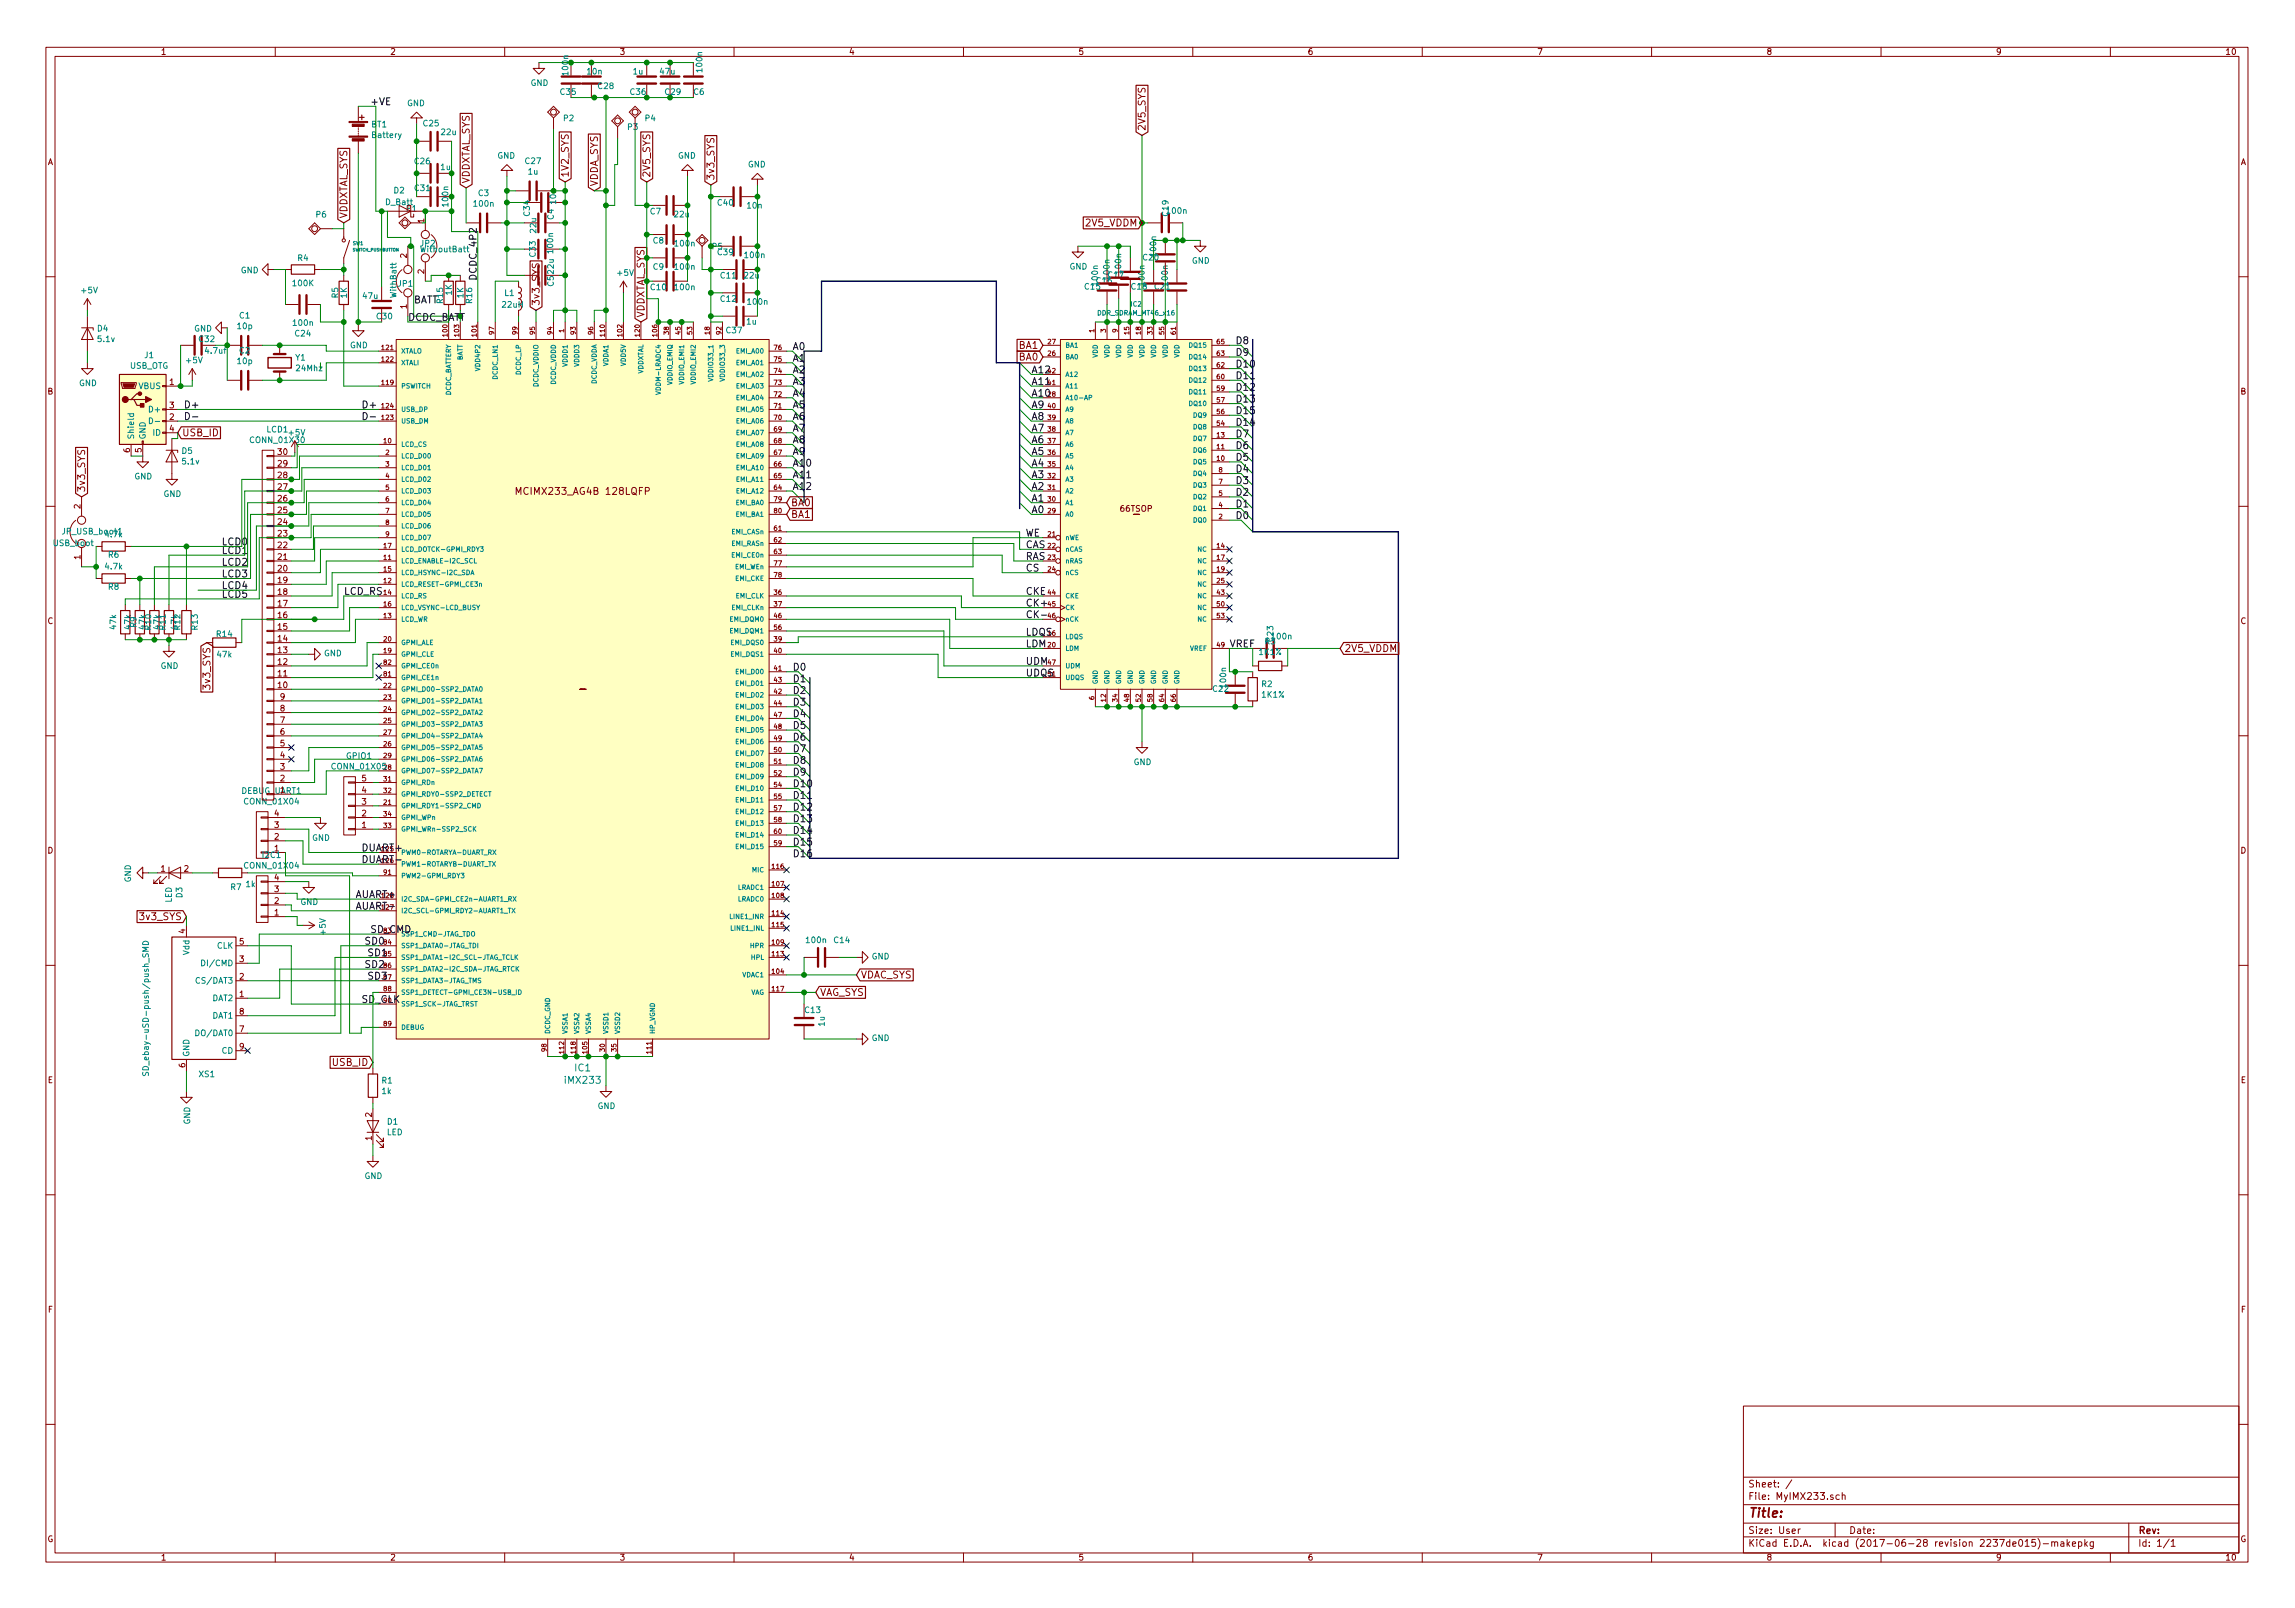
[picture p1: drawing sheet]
<svg xmlns="http://www.w3.org/2000/svg" width="500mm" height="350mm" viewBox="0 0 500 350" stroke-linecap="round" stroke-linejoin="round" font-family="sans-serif">
<defs><g id="words">
<text font-size="2.8" fill="#840000" x="381" y="330.6">Title:</text>
<g font-size="2.1">
<text x="80.6" y="22.9">+VE</text>
<text x="103.9" y="61.3" transform="rotate(-90 103.9 61.3)">DCDC_4P2</text>
<text x="88.9" y="69.9">DCDC_BATT</text>
<text x="90.2" y="66.1">BATT</text>
<text x="172.7" y="76.2">A0</text>
<text x="269.2" y="75">D8</text>
<text x="269.2" y="77.5">D9</text>
<text x="172.7" y="78.8">A1</text>
<text x="172.7" y="81.3">A2</text>
<text x="172.7" y="83.9">A3</text>
<text x="269.2" y="80.1">D10</text>
<text x="269.2" y="82.6">D11</text>
<text x="40" y="88.9">D+</text>
<text x="78.7" y="88.9">D+</text>
<text x="172.7" y="86.4">A4</text>
<text x="172.7" y="88.9">A5</text>
<text x="269.2" y="85.1">D12</text>
<text x="269.2" y="87.7">D13</text>
<text x="172.7" y="91.5">A6</text>
<text x="172.7" y="94">A7</text>
<text x="269.2" y="90.2">D15</text>
<text x="269.2" y="95.3">D7</text>
<text x="269.2" y="92.8">D14</text>
<text x="172.7" y="96.6">A8</text>
<text x="172.7" y="99.1">A9</text>
<text x="172.7" y="101.6">A10</text>
<text x="269.2" y="100.4">D5</text>
<text x="269.2" y="97.8">D6</text>
<text x="172.7" y="104.2">A11</text>
<text x="172.7" y="106.7">A12</text>
<text x="269.2" y="108">D2</text>
<text x="269.2" y="105.5">D3</text>
<text x="269.2" y="102.9">D4</text>
<text x="269.2" y="113.1">D0</text>
<text x="269.2" y="110.5">D1</text>
<text x="48.3" y="118.8">LCD0</text>
<text x="223.5" y="116.9">WE</text>
<text x="223.5" y="119.4">CAS</text>
<text x="48.3" y="125.8">LCD3</text>
<text x="48.3" y="123.2">LCD2</text>
<text x="48.3" y="120.7">LCD1</text>
<text x="223.5" y="122">RAS</text>
<text x="223.5" y="124.5">CS</text>
<text x="48.3" y="130.2">LCD5</text>
<text x="48.3" y="128.3">LCD4</text>
<text x="74.9" y="129.6">LCD_RS</text>
<text x="223.5" y="129.6">CKE</text>
<text x="223.5" y="132.1">CK+</text>
<text x="223.5" y="134.7">CK-</text>
<text x="223.5" y="138.5">LDQS</text>
<text x="223.5" y="141">LDM</text>
<text x="268" y="141">VREF</text>
<text x="172.7" y="146.1">D0</text>
<text x="172.7" y="148.6">D1</text>
<text x="223.5" y="144.8">UDM</text>
<text x="223.5" y="147.4">UDQS</text>
<text x="172.7" y="151.2">D2</text>
<text x="172.7" y="153.7">D3</text>
<text x="172.7" y="156.3">D4</text>
<text x="172.7" y="158.8">D5</text>
<text x="172.7" y="161.3">D6</text>
<text x="172.7" y="163.9">D7</text>
<text x="172.7" y="166.4">D8</text>
<text x="172.7" y="169">D9</text>
<text x="172.7" y="171.5">D10</text>
<text x="172.7" y="174">D11</text>
<text x="172.7" y="176.6">D12</text>
<text x="172.7" y="179.1">D13</text>
<text x="78.7" y="185.5">DUART+</text>
<text x="172.7" y="181.7">D14</text>
<text x="172.7" y="184.2">D15</text>
<text x="78.7" y="188">DUART-</text>
<text x="172.7" y="186.7">D16</text>
<text x="77.5" y="195.6">AUART+</text>
<text x="77.5" y="198.2">AUART-</text>
<text x="80.6" y="203.2">SD_CMD</text>
<text x="79.4" y="205.8">SD0</text>
<text x="80" y="208.3">SD1</text>
<text x="79.4" y="210.9">SD2</text>
<text x="80" y="213.4">SD3</text>
</g>
<g font-size="2.1" fill="#840000">
<text x="249.7" y="28.6" transform="rotate(-90 249.7 28.6)">2V5_SYS</text>
<text x="102.4" y="40" transform="rotate(-90 102.4 40)">VDDXTAL_SYS</text>
<text x="124" y="38.8" transform="rotate(-90 124 38.8)">1V2_SYS</text>
<text x="130.3" y="40.7" transform="rotate(-90 130.3 40.7)">VDDA_SYS</text>
<text x="141.7" y="38.8" transform="rotate(-90 141.7 38.8)">2V5_SYS</text>
<text x="155.7" y="39.4" transform="rotate(-90 155.7 39.4)">3v3_SYS</text>
<text x="75.7" y="47.6" transform="rotate(-90 75.7 47.6)">VDDXTAL_SYS</text>
<text x="236.8" y="49.3">2V5_VDDM</text>
<text x="117.6" y="66.7" transform="rotate(-90 117.6 66.7)">3v3_SYS</text>
<text x="140.5" y="69.2" transform="rotate(-90 140.5 69.2)">VDDXTAL_SYS</text>
<text x="222.2" y="76">BA1</text>
<text x="222.2" y="78.5">BA0</text>
<text x="39.6" y="95">USB_ID</text>
<text x="18.5" y="107.3" transform="rotate(-90 18.5 107.3)">3v3_SYS</text>
<text x="113.3" y="107.8">MCIMX233_AG4B 128LQFP</text>
<text x="172.4" y="110.3">BA0</text>
<text x="172.4" y="112.8">BA1</text>
<text x="293" y="142">2V5_VDDM</text>
<text x="45.8" y="149.9" transform="rotate(-90 45.8 149.9)">3v3_SYS</text>
<text x="30.8" y="200.4">3v3_SYS</text>
<text x="187.6" y="213.1">VDAC_SYS</text>
<text x="178.7" y="217">VAG_SYS</text>
<text x="72.6" y="232.2">USB_ID</text>
<text x="381" y="326.7">File: MyIMX233.sch</text>
<text x="381" y="324">Sheet: /</text>
<text x="381" y="334.2">Size: User</text>
<text x="403" y="334.2">Date:</text>
<text x="466" y="334.2">Rev:</text>
<text x="381" y="336.9">KiCad E.D.A. kicad (2017-06-28 revision 2237de015)-makepkg</text>
<text x="466" y="336.9">Id: 1/1</text>
</g>
<g font-size="2.1" fill="#008400">
<text x="224.8" y="83.9">A11</text>
<text x="224.8" y="81.3">A12</text>
<text x="224.8" y="88.9">A9</text>
<text x="224.8" y="86.4">A10</text>
<text x="224.8" y="94">A7</text>
<text x="224.8" y="91.5">A8</text>
<text x="224.8" y="101.6">A4</text>
<text x="224.8" y="99.1">A5</text>
<text x="224.8" y="96.6">A6</text>
<text x="224.8" y="106.7">A2</text>
<text x="224.8" y="104.2">A3</text>
<text x="224.8" y="111.8">A0</text>
<text x="224.8" y="109.3">A1</text>
<text x="78.7" y="218.5">SD_CLK</text>
</g>
<g font-size="2.1" fill="#008484">
<text x="125.3" y="233.4">IC1</text>
<text x="123.3" y="236.1">iMX233</text>
</g>
<g font-size="1.8" fill="#840000">
<text x="35" y="11.9">1</text>
<text x="85" y="11.9">2</text>
<text x="135" y="11.9">3</text>
<text x="185" y="11.9">4</text>
<text x="235" y="11.9">5</text>
<text x="285" y="11.9">6</text>
<text x="335" y="11.9">7</text>
<text x="385" y="11.9">8</text>
<text x="435" y="11.9">9</text>
<text x="485" y="11.9">10</text>
<text x="10.4" y="35.9">A</text>
<text x="488.4" y="35.9">A</text>
<text x="88.6" y="56.2" transform="rotate(-90 88.6 56.2)">2</text>
<text x="92.5" y="59.6" transform="rotate(-90 92.5 59.6)">2</text>
<text x="88.6" y="67.3" transform="rotate(-90 88.6 67.3)">1</text>
<text x="37" y="83.9">1</text>
<text x="10.4" y="85.9">B</text>
<text x="37" y="88.9">3</text>
<text x="488.4" y="85.9">B</text>
<text x="37" y="91.5">2</text>
<text x="37" y="94">4</text>
<text x="28.3" y="98.6" transform="rotate(-90 28.3 98.6)">6</text>
<text x="30.9" y="98.6" transform="rotate(-90 30.9 98.6)">5</text>
<text x="54.8" y="96.5">CONN_01X30</text>
<text x="60.6" y="99.1">30</text>
<text x="60.6" y="101.6">29</text>
<text x="60.6" y="106.7">27</text>
<text x="60.6" y="104.2">28</text>
<text x="17.5" y="110.8" transform="rotate(-90 17.5 110.8)">2</text>
<text x="60.6" y="111.8">25</text>
<text x="60.6" y="109.3">26</text>
<text x="244.3" y="111.5">66TSOP</text>
<text x="60.6" y="119.4">22</text>
<text x="60.6" y="116.9">23</text>
<text x="60.6" y="114.3">24</text>
<text x="17.5" y="121.9" transform="rotate(-90 17.5 121.9)">1</text>
<text x="60.6" y="124.5">20</text>
<text x="60.6" y="122">21</text>
<text x="60.6" y="129.6">18</text>
<text x="60.6" y="127">19</text>
<text x="10.4" y="135.9">C</text>
<text x="60.6" y="137.2">15</text>
<text x="60.6" y="134.7">16</text>
<text x="60.6" y="132.1">17</text>
<text x="488.4" y="135.9">C</text>
<text x="60.6" y="142.3">13</text>
<text x="60.6" y="139.7">14</text>
<text x="60.6" y="149.9">10</text>
<text x="60.6" y="147.4">11</text>
<text x="60.6" y="144.8">12</text>
<text x="61.1" y="155">8</text>
<text x="61.1" y="152.4">9</text>
<text x="61.1" y="160.1">6</text>
<text x="61.1" y="157.5">7</text>
<text x="61.1" y="167.7">3</text>
<text x="61.1" y="165.1">4</text>
<text x="61.1" y="162.6">5</text>
<text x="52.6" y="172.9">DEBUG_UART1</text>
<text x="61.1" y="172.8">1</text>
<text x="61.1" y="170.2">2</text>
<text x="78.9" y="172.8">4</text>
<text x="78.9" y="170.2">5</text>
<text x="59.8" y="177.8">4</text>
<text x="78.9" y="177.8">2</text>
<text x="78.9" y="175.3">3</text>
<text x="10.4" y="185.9">D</text>
<text x="59.8" y="185.5">1</text>
<text x="59.8" y="182.9">2</text>
<text x="59.8" y="180.4">3</text>
<text x="78.9" y="180.4">1</text>
<text x="488.4" y="185.9">D</text>
<text x="35.1" y="189.9">1</text>
<text x="40.2" y="189.9">2</text>
<text x="59.8" y="191.8">4</text>
<text x="59.8" y="196.9">2</text>
<text x="59.8" y="194.4">3</text>
<text x="40.4" y="203.3" transform="rotate(-90 40.4 203.3)">4</text>
<text x="59.8" y="199.4">1</text>
<text x="52.2" y="209.6">3</text>
<text x="52.2" y="205.8">5</text>
<text x="52.2" y="213.4">2</text>
<text x="52.2" y="217.2">1</text>
<text x="52.2" y="221">8</text>
<text x="52.2" y="224.8">7</text>
<text x="40.4" y="232.6" transform="rotate(-90 40.4 232.6)">6</text>
<text x="52.2" y="228.6">9</text>
<text x="10.4" y="235.9">E</text>
<text x="488.4" y="235.9">E</text>
<text x="81" y="243.3" transform="rotate(-90 81 243.3)">2</text>
<text x="81" y="248.4" transform="rotate(-90 81 248.4)">1</text>
<text x="10.5" y="285.9">F</text>
<text x="488.5" y="285.9">F</text>
<text x="10.3" y="335.9">G</text>
<text x="488.3" y="335.9">G</text>
<text x="35" y="339.9">1</text>
<text x="85" y="339.9">2</text>
<text x="135" y="339.9">3</text>
<text x="185" y="339.9">4</text>
<text x="235" y="339.9">5</text>
<text x="285" y="339.9">6</text>
<text x="335" y="339.9">7</text>
<text x="385" y="339.9">8</text>
<text x="435" y="339.9">9</text>
<text x="485" y="339.9">10</text>
</g>
<g font-size="1.8" fill="#008484">
<text x="123.9" y="16.3" transform="rotate(-90 123.9 16.3)">100n</text>
<text x="128.1" y="16.2">10n</text>
<text x="138" y="16.2">1u</text>
<text x="143.9" y="16.2">47u</text>
<text x="153.1" y="15.6" transform="rotate(-90 153.1 15.6)">100n</text>
<text x="88.7" y="23.1">GND</text>
<text x="115.6" y="18.7">GND</text>
<text x="122.2" y="20.7">C35</text>
<text x="130.4" y="19.4">C28</text>
<text x="137.4" y="20.7">C36</text>
<text x="145" y="20.7">C29</text>
<text x="151.2" y="20.7">C6</text>
<text x="81" y="27.8">BT1</text>
<text x="92.3" y="27.5">C25</text>
<text x="96.3" y="29.4">22u</text>
<text x="122.9" y="26.4">P2</text>
<text x="136.9" y="28.3">P3</text>
<text x="140.7" y="26.4">P4</text>
<text x="81.2" y="30.1">Battery</text>
<text x="90.4" y="35.8">C26</text>
<text x="108.4" y="34.6">GND</text>
<text x="114.6" y="35.7">C27</text>
<text x="147.8" y="34.6">GND</text>
<text x="90.4" y="41.6">C31</text>
<text x="96.1" y="37.1">1u</text>
<text x="115.2" y="38">1u</text>
<text x="163" y="36.5">GND</text>
<text x="68.9" y="47.4">P6</text>
<text x="84.2" y="44.7">D_Batt</text>
<text x="85.9" y="42.1">D2</text>
<text x="88.6" y="46.1">P1</text>
<text x="97.7" y="44.8" transform="rotate(-90 97.7 44.8)">100n</text>
<text x="103.4" y="45">100n</text>
<text x="104.3" y="42.7">C3</text>
<text x="115.5" y="47" transform="rotate(-90 115.5 47)">C34</text>
<text x="120.7" y="47.8" transform="rotate(-90 120.7 47.8)">C4</text>
<text x="141.8" y="46.7">C7</text>
<text x="147.1" y="47.3">22u</text>
<text x="156.5" y="44.8">C40</text>
<text x="162.9" y="45.4">10n</text>
<text x="254.5" y="46.6">100n</text>
<text x="254.7" y="47" transform="rotate(-90 254.7 47)">C19</text>
<text x="91.7" y="53.7">JP2</text>
<text x="116.9" y="50.7" transform="rotate(-90 116.9 50.7)">22u</text>
<text x="142.4" y="53.1">C8</text>
<text x="147.2" y="53.7">100n</text>
<text x="52.5" y="59.5">GND</text>
<text x="64.9" y="56.9">R4</text>
<text x="91.9" y="55">WithoutBatt</text>
<text x="116.8" y="55.9" transform="rotate(-90 116.8 55.9)">C33</text>
<text x="120.6" y="55" transform="rotate(-90 120.6 55)">100n</text>
<text x="120.7" y="59.6" transform="rotate(-90 120.7 59.6)">22u</text>
<text x="142.4" y="58.8">C9</text>
<text x="147.2" y="58.8">100n</text>
<text x="156.5" y="55.6">C39</text>
<text x="162.5" y="56.2">100n</text>
<text x="233.1" y="58.7">GND</text>
<text x="244.4" y="59.5" transform="rotate(-90 244.4 59.5)">100n</text>
<text x="249.2" y="56.7">C20</text>
<text x="252" y="55.7" transform="rotate(-90 252 55.7)">100n</text>
<text x="259.8" y="57.4">GND</text>
<text x="17.8" y="63.9">+5V</text>
<text x="63.9" y="62.3">100K</text>
<text x="73.7" y="64.9" transform="rotate(-90 73.7 64.9)">R5</text>
<text x="75.6" y="64.9" transform="rotate(-90 75.6 64.9)">1K</text>
<text x="79.2" y="65.1">47u</text>
<text x="86.4" y="64.7" transform="rotate(-90 86.4 64.7)">WithBatt</text>
<text x="86.8" y="62.5">JP1</text>
<text x="98.5" y="64.3" transform="rotate(-90 98.5 64.3)">1K</text>
<text x="101" y="64.9" transform="rotate(-90 101 64.9)">1K</text>
<text x="110" y="64.5">L1</text>
<text x="120.7" y="62.4" transform="rotate(-90 120.7 62.4)">C5</text>
<text x="134.7" y="60.1">+5V</text>
<text x="141.9" y="63.2">C10</text>
<text x="147.2" y="63.2">100n</text>
<text x="157.1" y="60.7">C11</text>
<text x="157.1" y="65.8">C12</text>
<text x="162.3" y="60.7">22u</text>
<text x="236.5" y="63.1">C15</text>
<text x="239" y="61.8">C16</text>
<text x="239.3" y="62.1" transform="rotate(-90 239.3 62.1)">100n</text>
<text x="241.6" y="60.5">C17</text>
<text x="241.9" y="60.8" transform="rotate(-90 241.9 60.8)">100n</text>
<text x="246.7" y="63.1">C18</text>
<text x="249.5" y="62.1" transform="rotate(-90 249.5 62.1)">100n</text>
<text x="251.7" y="63.1">C21</text>
<text x="254.6" y="62.1" transform="rotate(-90 254.6 62.1)">100n</text>
<text x="51.8" y="71.7">10p</text>
<text x="52.2" y="69.4">C1</text>
<text x="64" y="71">100n</text>
<text x="82.2" y="69.6">C30</text>
<text x="102.9" y="66" transform="rotate(-90 102.9 66)">R16</text>
<text x="109.6" y="67">22uH</text>
<text x="162.8" y="70.7">1u</text>
<text x="163.1" y="66.4">100n</text>
<text x="21.3" y="72.2">D4</text>
<text x="21.4" y="74.5">5.1v</text>
<text x="42.3" y="72.2">GND</text>
<text x="43.4" y="74.5">C32</text>
<text x="44.9" y="77.1">4.7uf</text>
<text x="52.2" y="77">C2</text>
<text x="64.4" y="73.3">C24</text>
<text x="76.3" y="75.9">GND</text>
<text x="158.4" y="72.6">C37</text>
<text x="28.2" y="80.3">USB_OTG</text>
<text x="31.5" y="78">J1</text>
<text x="40.7" y="79.1">+5V</text>
<text x="51.8" y="79.3">10p</text>
<text x="64.4" y="78.6">Y1</text>
<text x="17.2" y="84.1">GND</text>
<text x="30.3" y="84.8">VBUS</text>
<text x="32.9" y="89.8">D+</text>
<text x="29.2" y="95.8" transform="rotate(-90 29.2 95.8)">Shield</text>
<text x="31.7" y="95.8" transform="rotate(-90 31.7 95.8)">GND</text>
<text x="33.4" y="94.9">ID</text>
<text x="58.2" y="94.2">LCD1</text>
<text x="63" y="94.9">+5V</text>
<text x="39.7" y="98.9">D5</text>
<text x="39.8" y="101.2">5.1v</text>
<text x="29.3" y="104.4">GND</text>
<text x="35.6" y="108.2">GND</text>
<text x="11.7" y="119">USB_boot</text>
<text x="13.8" y="116.4">JP_USB_boot1</text>
<text x="23" y="117.1">4.7k</text>
<text x="23" y="124">4.7k</text>
<text x="23.6" y="121.5">R6</text>
<text x="23.6" y="128.5">R8</text>
<text x="25.3" y="137" transform="rotate(-90 25.3 137)">47k</text>
<text x="28.5" y="137" transform="rotate(-90 28.5 137)">47k</text>
<text x="29.8" y="136.7" transform="rotate(-90 29.8 136.7)">R9</text>
<text x="31.7" y="137" transform="rotate(-90 31.7 137)">47k</text>
<text x="32.9" y="137.2" transform="rotate(-90 32.9 137.2)">R10</text>
<text x="34.8" y="137" transform="rotate(-90 34.8 137)">47k</text>
<text x="36.1" y="137.2" transform="rotate(-90 36.1 137.2)">R11</text>
<text x="38.7" y="137" transform="rotate(-90 38.7 137)">47k</text>
<text x="43.1" y="137.2" transform="rotate(-90 43.1 137.2)">R13</text>
<text x="47.3" y="138.8">R14</text>
<text x="47.4" y="143.2">47k</text>
<text x="70.6" y="143">GND</text>
<text x="274.4" y="142.7">1K1%</text>
<text x="275.7" y="140.4">R3</text>
<text x="277.3" y="139.3">100n</text>
<text x="277.5" y="139.7" transform="rotate(-90 277.5 139.7)">C23</text>
<text x="35" y="145.7">GND</text>
<text x="267.3" y="149.7" transform="rotate(-90 267.3 149.7)">100n</text>
<text x="275" y="149.7">R2</text>
<text x="264.4" y="150.7">C22</text>
<text x="275.1" y="152">1K1%</text>
<text x="72.6" y="167.6">CONN_01X05</text>
<text x="75.6" y="165.3">GPIO1</text>
<text x="247.1" y="166.7">GND</text>
<text x="53.5" y="175.3">CONN_01X04</text>
<text x="68" y="183.2">GND</text>
<text x="53.5" y="189.2">CONN_01X04</text>
<text x="57.3" y="186.9">I2C1</text>
<text x="28.5" y="192.2" transform="rotate(-90 28.5 192.2)">GND</text>
<text x="37.4" y="196.7" transform="rotate(-90 37.4 196.7)">LED</text>
<text x="39.8" y="195.6" transform="rotate(-90 39.8 195.6)">D3</text>
<text x="50.3" y="193.9">R7</text>
<text x="53.6" y="193.3">1k</text>
<text x="65.5" y="197.1">GND</text>
<text x="71" y="203.6" transform="rotate(-90 71 203.6)">+5V</text>
<text x="41.3" y="208" transform="rotate(-90 41.3 208)">Vdd</text>
<text x="47.3" y="206.7">CLK</text>
<text x="175.9" y="205.5">100n</text>
<text x="181.9" y="205.5">C14</text>
<text x="190" y="209">GND</text>
<text x="43.4" y="214.3">CS/DAT3</text>
<text x="44.6" y="210.5">DI/CMD</text>
<text x="46.3" y="218.1">DAT2</text>
<text x="46.3" y="221.9">DAT1</text>
<text x="175.5" y="220.7">C13</text>
<text x="43.2" y="225.7">DO/DAT0</text>
<text x="179.8" y="223.5" transform="rotate(-90 179.8 223.5)">1u</text>
<text x="190" y="226.8">GND</text>
<text x="32.4" y="232.7" transform="rotate(-90 32.4 232.7)">SD_ebay-uSD-push/push_SMD</text>
<text x="41.3" y="230.3" transform="rotate(-90 41.3 230.3)">GND</text>
<text x="48.4" y="229.5">CD</text>
<text x="43.4" y="234.7">XS1</text>
<text x="83.3" y="236">R1</text>
<text x="83.3" y="238.3">1k</text>
<text x="41.5" y="245" transform="rotate(-90 41.5 245)">GND</text>
<text x="84.5" y="245">D1</text>
<text x="130.3" y="241.6">GND</text>
<text x="84.3" y="247.3">LED</text>
<text x="79.5" y="256.8">GND</text>
</g>
<g font-size="1.8" fill="#008400">
<text x="121.2" y="44.4" transform="rotate(-90 121.2 44.4)">10n</text>
<text x="92.5" y="48.6" transform="rotate(-90 92.5 48.6)">1</text>
<text x="155.3" y="54.3">P5</text>
<text x="64.7" y="80.9">24Mhz</text>
</g>
<text font-size="1.8" x="96.6" y="66" transform="rotate(-90 96.6 66)">R15</text>
<g font-size="1.4" fill="#008484">
<text x="239.4" y="68.7">DDR_SDRAM_MT46_x16</text>
<text x="246.6" y="66.8">IC2</text>
<text x="87.4" y="77">XTALO</text>
<text x="160.7" y="77">EMI_A00</text>
<text x="232.2" y="75.7">BA1</text>
<text x="239.3" y="78" transform="rotate(-90 239.3 78)">VDD</text>
<text x="241.8" y="78" transform="rotate(-90 241.8 78)">VDD</text>
<text x="244.3" y="78" transform="rotate(-90 244.3 78)">VDD</text>
<text x="246.9" y="78" transform="rotate(-90 246.9 78)">VDD</text>
<text x="249.4" y="78" transform="rotate(-90 249.4 78)">VDD</text>
<text x="252" y="78" transform="rotate(-90 252 78)">VDD</text>
<text x="254.5" y="78" transform="rotate(-90 254.5 78)">VDD</text>
<text x="257" y="78" transform="rotate(-90 257 78)">VDD</text>
<text x="259.4" y="75.7">DQ15</text>
<text x="87.4" y="79.5">XTALI</text>
<text x="100.8" y="78.8" transform="rotate(-90 100.8 78.8)">BATT</text>
<text x="104.6" y="80.5" transform="rotate(-90 104.6 80.5)">VDD4P2</text>
<text x="108.5" y="82.5" transform="rotate(-90 108.5 82.5)">DCDC_LN1</text>
<text x="113.5" y="81.7" transform="rotate(-90 113.5 81.7)">DCDC_LP</text>
<text x="121.2" y="83.9" transform="rotate(-90 121.2 83.9)">DCDC_VDDD</text>
<text x="123.7" y="79.8" transform="rotate(-90 123.7 79.8)">VDDD1</text>
<text x="126.2" y="79.8" transform="rotate(-90 126.2 79.8)">VDDD3</text>
<text x="130" y="83.9" transform="rotate(-90 130 83.9)">DCDC_VDDA</text>
<text x="132.6" y="79.8" transform="rotate(-90 132.6 79.8)">VDDA1</text>
<text x="136.4" y="79.7" transform="rotate(-90 136.4 79.7)">VDD5V</text>
<text x="140.2" y="81.7" transform="rotate(-90 140.2 81.7)">VDDXTAL</text>
<text x="146.6" y="83.9" transform="rotate(-90 146.6 83.9)">VDDIO_EMIQ</text>
<text x="149.1" y="83.5" transform="rotate(-90 149.1 83.5)">VDDIO_EMI1</text>
<text x="151.6" y="83.5" transform="rotate(-90 151.6 83.5)">VDDIO_EMI2</text>
<text x="155.4" y="82.6" transform="rotate(-90 155.4 82.6)">VDDIO33_1</text>
<text x="158" y="82.6" transform="rotate(-90 158 82.6)">VDDIO33_3</text>
<text x="160.7" y="82.1">EMI_A02</text>
<text x="160.7" y="79.5">EMI_A01</text>
<text x="232.2" y="82.1">A12</text>
<text x="232.2" y="78.3">BA0</text>
<text x="259.4" y="83.4">DQ12</text>
<text x="259.4" y="80.8">DQ13</text>
<text x="259.4" y="78.3">DQ14</text>
<text x="87.4" y="89.7">USB_DP</text>
<text x="87.4" y="84.6">PSWITCH</text>
<text x="98.3" y="86.5" transform="rotate(-90 98.3 86.5)">DCDC_BATTERY</text>
<text x="117.3" y="84.3" transform="rotate(-90 117.3 84.3)">DCDC_VDDIO</text>
<text x="144" y="85.3" transform="rotate(-90 144 85.3)">VDDM-LRADC4</text>
<text x="160.7" y="89.7">EMI_A05</text>
<text x="160.7" y="87.2">EMI_A04</text>
<text x="160.7" y="84.6">EMI_A03</text>
<text x="232.2" y="89.7">A9</text>
<text x="232.2" y="84.6">A11</text>
<text x="232.2" y="87.2">A10-AP</text>
<text x="259.4" y="88.4">DQ10</text>
<text x="259.4" y="85.9">DQ11</text>
<text x="87.4" y="92.2">USB_DM</text>
<text x="160.7" y="92.2">EMI_A06</text>
<text x="160.7" y="94.8">EMI_A07</text>
<text x="232.2" y="94.8">A7</text>
<text x="232.2" y="92.2">A8</text>
<text x="260.2" y="93.5">DQ8</text>
<text x="260.2" y="91">DQ9</text>
<text x="87.4" y="99.9">LCD_D00</text>
<text x="87.4" y="97.3">LCD_CS</text>
<text x="160.7" y="99.9">EMI_A09</text>
<text x="160.7" y="97.3">EMI_A08</text>
<text x="232.2" y="99.9">A5</text>
<text x="232.2" y="97.3">A6</text>
<text x="260.2" y="101.1">DQ5</text>
<text x="260.2" y="98.6">DQ6</text>
<text x="260.2" y="96.1">DQ7</text>
<text x="87.4" y="102.4">LCD_D01</text>
<text x="87.4" y="104.9">LCD_D02</text>
<text x="87.4" y="107.5">LCD_D03</text>
<text x="160.7" y="107.5">EMI_A12</text>
<text x="160.7" y="104.9">EMI_A11</text>
<text x="160.7" y="102.4">EMI_A10</text>
<text x="232.2" y="107.5">A2</text>
<text x="232.2" y="104.9">A3</text>
<text x="232.2" y="102.4">A4</text>
<text x="260.2" y="106.2">DQ3</text>
<text x="260.2" y="103.7">DQ4</text>
<text x="87.4" y="110">LCD_D04</text>
<text x="87.4" y="112.6">LCD_D05</text>
<text x="160.5" y="112.6">EMI_BA1</text>
<text x="160.5" y="110">EMI_BA0</text>
<text x="232.2" y="110">A1</text>
<text x="232.2" y="112.6">A0</text>
<text x="260.2" y="113.8">DQ0</text>
<text x="260.2" y="111.3">DQ1</text>
<text x="260.2" y="108.8">DQ2</text>
<text x="87.4" y="115.1">LCD_D06</text>
<text x="87.4" y="117.6">LCD_D07</text>
<text x="159.5" y="116.4">EMI_CASn</text>
<text x="159.5" y="118.9">EMI_RASn</text>
<text x="232.2" y="117.6">nWE</text>
<text x="87.4" y="122.7">LCD_ENABLE-I2C_SCL</text>
<text x="87.4" y="125.3">LCD_HSYNC-I2C_SDA</text>
<text x="87.4" y="120.2">LCD_DOTCK-GPMI_RDY3</text>
<text x="159.7" y="121.5">EMI_CE0n</text>
<text x="160.2" y="124">EMI_WEn</text>
<text x="232.2" y="120.2">nCAS</text>
<text x="232.2" y="122.7">nRAS</text>
<text x="232.2" y="125.3">nCS</text>
<text x="261.1" y="120.2">NC</text>
<text x="261.1" y="122.7">NC</text>
<text x="261.1" y="125.3">NC</text>
<text x="87.4" y="127.8">LCD_RESET-GPMI_CE3n</text>
<text x="87.4" y="130.3">LCD_RS</text>
<text x="160.3" y="126.5">EMI_CKE</text>
<text x="160.4" y="130.3">EMI_CLK</text>
<text x="232.2" y="130.3">CKE</text>
<text x="261.1" y="130.3">NC</text>
<text x="261.1" y="127.8">NC</text>
<text x="87.4" y="135.4">LCD_WR</text>
<text x="87.4" y="132.9">LCD_VSYNC-LCD_BUSY</text>
<text x="159.2" y="135.4">EMI_DQM0</text>
<text x="159.2" y="138">EMI_DQM1</text>
<text x="159.5" y="132.9">EMI_CLKn</text>
<text x="232.2" y="132.9">CK</text>
<text x="232.2" y="135.4">nCK</text>
<text x="261.1" y="132.9">NC</text>
<text x="261.1" y="135.4">NC</text>
<text x="87.4" y="140.5">GPMI_ALE</text>
<text x="87.4" y="143">GPMI_CLE</text>
<text x="159.5" y="143">EMI_DQS1</text>
<text x="159.5" y="140.5">EMI_DQS0</text>
<text x="232.2" y="141.8">LDM</text>
<text x="232.2" y="139.2">LDQS</text>
<text x="259.4" y="141.8">VREF</text>
<text x="87.4" y="148.1">GPMI_CE1n</text>
<text x="87.4" y="145.6">GPMI_CE0n</text>
<text x="160.7" y="146.9">EMI_D00</text>
<text x="160.7" y="149.4">EMI_D01</text>
<text x="232.2" y="148.1">UDQS</text>
<text x="232.2" y="145.6">UDM</text>
<text x="239.3" y="149.1" transform="rotate(-90 239.3 149.1)">GND</text>
<text x="241.8" y="149.1" transform="rotate(-90 241.8 149.1)">GND</text>
<text x="244.3" y="149.1" transform="rotate(-90 244.3 149.1)">GND</text>
<text x="246.9" y="149.1" transform="rotate(-90 246.9 149.1)">GND</text>
<text x="249.4" y="149.1" transform="rotate(-90 249.4 149.1)">GND</text>
<text x="252" y="149.1" transform="rotate(-90 252 149.1)">GND</text>
<text x="254.5" y="149.1" transform="rotate(-90 254.5 149.1)">GND</text>
<text x="257" y="149.1" transform="rotate(-90 257 149.1)">GND</text>
<text x="87.4" y="150.7">GPMI_D00-SSP2_DATA0</text>
<text x="87.4" y="153.2">GPMI_D01-SSP2_DATA1</text>
<text x="87.4" y="155.7">GPMI_D02-SSP2_DATA2</text>
<text x="160.7" y="151.9">EMI_D02</text>
<text x="160.7" y="154.5">EMI_D03</text>
<text x="87.4" y="158.3">GPMI_D03-SSP2_DATA3</text>
<text x="87.4" y="160.8">GPMI_D04-SSP2_DATA4</text>
<text x="160.7" y="157">EMI_D04</text>
<text x="160.7" y="159.6">EMI_D05</text>
<text x="83.7" y="167.7">28</text>
<text x="87.4" y="163.4">GPMI_D05-SSP2_DATA5</text>
<text x="87.4" y="165.9">GPMI_D06-SSP2_DATA6</text>
<text x="160.7" y="164.6">EMI_D07</text>
<text x="160.7" y="167.2">EMI_D08</text>
<text x="160.7" y="162.1">EMI_D06</text>
<text x="87.4" y="171">GPMI_RDn</text>
<text x="87.4" y="173.5">GPMI_RDY0-SSP2_DETECT</text>
<text x="87.4" y="168.4">GPMI_D07-SSP2_DATA7</text>
<text x="160.7" y="169.7">EMI_D09</text>
<text x="160.7" y="172.3">EMI_D10</text>
<text x="87.4" y="176.1">GPMI_RDY1-SSP2_CMD</text>
<text x="87.4" y="178.6">GPMI_WPn</text>
<text x="160.7" y="174.8">EMI_D11</text>
<text x="160.7" y="177.3">EMI_D12</text>
<text x="160.7" y="179.9">EMI_D13</text>
<text x="87.4" y="181.1">GPMI_WRn-SSP2_SCK</text>
<text x="160.7" y="182.4">EMI_D14</text>
<text x="160.7" y="185">EMI_D15</text>
<text x="87.4" y="191.3">PWM2-GPMI_RDY3</text>
<text x="87.4" y="186.2">PWM0-ROTARYA-DUART_RX</text>
<text x="87.4" y="188.8">PWM1-ROTARYB-DUART_TX</text>
<text x="164" y="190">MIC</text>
<text x="87.4" y="196.4">I2C_SDA-GPMI_CE2n-AUART1_RX</text>
<text x="160.9" y="193.8">LRADC1</text>
<text x="160.9" y="196.4">LRADC0</text>
<text x="87.4" y="198.9">I2C_SCL-GPMI_RDY2-AUART1_TX</text>
<text x="159.4" y="200.2">LINE1_INR</text>
<text x="159.5" y="202.7">LINE1_INL</text>
<text x="87.4" y="204">SSP1_CMD-JTAG_TDO</text>
<text x="87.4" y="206.5">SSP1_DATA0-JTAG_TDI</text>
<text x="87.4" y="209.1">SSP1_DATA1-I2C_SCL-JTAG_TCLK</text>
<text x="163.6" y="206.5">HPR</text>
<text x="163.8" y="209.1">HPL</text>
<text x="87.4" y="211.6">SSP1_DATA2-I2C_SDA-JTAG_RTCK</text>
<text x="87.4" y="214.2">SSP1_DATA3-JTAG_TMS</text>
<text x="161.8" y="212.9">VDAC1</text>
<text x="87.4" y="219.2">SSP1_SCK-JTAG_TRST</text>
<text x="87.4" y="216.7">SSP1_DETECT-GPMI_CE3N-USB_ID</text>
<text x="163.6" y="216.7">VAG</text>
<text x="87.4" y="224.3">DEBUG</text>
<text x="119.9" y="225.3" transform="rotate(-90 119.9 225.3)">DCDC_GND</text>
<text x="123.7" y="225.3" transform="rotate(-90 123.7 225.3)">VSSA1</text>
<text x="126.2" y="225.3" transform="rotate(-90 126.2 225.3)">VSSA2</text>
<text x="128.8" y="225.3" transform="rotate(-90 128.8 225.3)">VSSA4</text>
<text x="132.6" y="225.3" transform="rotate(-90 132.6 225.3)">VSSD1</text>
<text x="135.1" y="225.3" transform="rotate(-90 135.1 225.3)">VSSD2</text>
<text x="142.7" y="225.3" transform="rotate(-90 142.7 225.3)">HP_VGND</text>
</g>
<g font-size="1.4" fill="#840000">
<text x="83.3" y="76.2">121</text>
<text x="97.5" y="73.2" transform="rotate(-90 97.5 73.2)">100</text>
<text x="100.1" y="73.2" transform="rotate(-90 100.1 73.2)">103</text>
<text x="103.9" y="73.2" transform="rotate(-90 103.9 73.2)">101</text>
<text x="107.7" y="72.8" transform="rotate(-90 107.7 72.8)">97</text>
<text x="112.8" y="72.8" transform="rotate(-90 112.8 72.8)">99</text>
<text x="116.6" y="72.8" transform="rotate(-90 116.6 72.8)">95</text>
<text x="120.4" y="72.8" transform="rotate(-90 120.4 72.8)">94</text>
<text x="122.9" y="72.4" transform="rotate(-90 122.9 72.4)">1</text>
<text x="125.5" y="72.8" transform="rotate(-90 125.5 72.8)">93</text>
<text x="129.3" y="72.8" transform="rotate(-90 129.3 72.8)">96</text>
<text x="131.8" y="73.2" transform="rotate(-90 131.8 73.2)">110</text>
<text x="135.6" y="73.2" transform="rotate(-90 135.6 73.2)">102</text>
<text x="139.4" y="73.2" transform="rotate(-90 139.4 73.2)">120</text>
<text x="143.3" y="73.2" transform="rotate(-90 143.3 73.2)">106</text>
<text x="145.8" y="72.8" transform="rotate(-90 145.8 72.8)">38</text>
<text x="148.3" y="72.8" transform="rotate(-90 148.3 72.8)">45</text>
<text x="150.9" y="72.8" transform="rotate(-90 150.9 72.8)">53</text>
<text x="154.7" y="72.8" transform="rotate(-90 154.7 72.8)">18</text>
<text x="157.2" y="72.8" transform="rotate(-90 157.2 72.8)">92</text>
<text x="168.8" y="76.2">76</text>
<text x="228.4" y="77.5">26</text>
<text x="228.4" y="75">27</text>
<text x="238.5" y="72.4" transform="rotate(-90 238.5 72.4)">1</text>
<text x="241" y="72.4" transform="rotate(-90 241 72.4)">3</text>
<text x="243.6" y="72.4" transform="rotate(-90 243.6 72.4)">9</text>
<text x="246.1" y="72.8" transform="rotate(-90 246.1 72.8)">15</text>
<text x="248.7" y="72.8" transform="rotate(-90 248.7 72.8)">18</text>
<text x="251.2" y="72.8" transform="rotate(-90 251.2 72.8)">33</text>
<text x="253.7" y="72.8" transform="rotate(-90 253.7 72.8)">55</text>
<text x="256.3" y="72.8" transform="rotate(-90 256.3 72.8)">61</text>
<text x="265.3" y="77.5">63</text>
<text x="265.3" y="75">65</text>
<text x="83.3" y="78.8">122</text>
<text x="83.3" y="83.9">119</text>
<text x="168.8" y="83.9">73</text>
<text x="168.8" y="81.3">74</text>
<text x="168.8" y="78.8">75</text>
<text x="228.4" y="83.9">41</text>
<text x="228.4" y="81.3">42</text>
<text x="265.3" y="82.6">60</text>
<text x="265.3" y="80.1">62</text>
<text x="83.3" y="88.9">124</text>
<text x="168.8" y="88.9">71</text>
<text x="168.8" y="86.4">72</text>
<text x="228.4" y="88.9">40</text>
<text x="228.4" y="86.4">28</text>
<text x="265.3" y="87.7">57</text>
<text x="265.3" y="85.1">59</text>
<text x="83.3" y="91.5">123</text>
<text x="168.8" y="91.5">70</text>
<text x="168.8" y="94">69</text>
<text x="228.4" y="94">38</text>
<text x="228.4" y="91.5">39</text>
<text x="265.3" y="95.3">13</text>
<text x="265.3" y="92.8">54</text>
<text x="265.3" y="90.2">56</text>
<text x="83.7" y="96.6">10</text>
<text x="84.1" y="99.1">2</text>
<text x="84.1" y="101.6">3</text>
<text x="168.8" y="101.6">66</text>
<text x="168.8" y="99.1">67</text>
<text x="168.8" y="96.6">68</text>
<text x="228.4" y="101.6">35</text>
<text x="228.4" y="99.1">36</text>
<text x="228.4" y="96.6">37</text>
<text x="265.3" y="100.4">10</text>
<text x="265.3" y="97.8">11</text>
<text x="84.1" y="104.2">4</text>
<text x="84.1" y="106.7">5</text>
<text x="168.8" y="106.7">64</text>
<text x="168.8" y="104.2">65</text>
<text x="228.4" y="106.7">31</text>
<text x="228.4" y="104.2">32</text>
<text x="265.7" y="108">5</text>
<text x="265.7" y="105.5">7</text>
<text x="265.7" y="102.9">8</text>
<text x="84.1" y="109.3">6</text>
<text x="84.1" y="111.8">7</text>
<text x="168.8" y="111.8">80</text>
<text x="168.8" y="109.3">79</text>
<text x="228.4" y="109.3">30</text>
<text x="228.4" y="111.8">29</text>
<text x="265.7" y="113.1">2</text>
<text x="265.7" y="110.5">4</text>
<text x="83.7" y="119.4">17</text>
<text x="84.1" y="114.3">8</text>
<text x="84.1" y="116.9">9</text>
<text x="168.8" y="115.6">61</text>
<text x="168.8" y="118.2">62</text>
<text x="228.4" y="116.9">21</text>
<text x="228.4" y="119.4">22</text>
<text x="265.3" y="119.4">14</text>
<text x="83.7" y="122">11</text>
<text x="83.7" y="124.5">15</text>
<text x="168.8" y="120.7">63</text>
<text x="168.8" y="123.2">77</text>
<text x="168.8" y="125.8">78</text>
<text x="228.4" y="122">23</text>
<text x="228.4" y="124.5">24</text>
<text x="265.3" y="122">17</text>
<text x="265.3" y="124.5">19</text>
<text x="83.7" y="127">12</text>
<text x="83.7" y="129.6">14</text>
<text x="168.8" y="129.6">36</text>
<text x="228.4" y="129.6">44</text>
<text x="265.3" y="129.6">43</text>
<text x="265.3" y="127">25</text>
<text x="83.7" y="134.7">13</text>
<text x="83.7" y="132.1">16</text>
<text x="168.8" y="134.7">46</text>
<text x="168.8" y="137.2">56</text>
<text x="168.8" y="132.1">37</text>
<text x="228.4" y="132.1">45</text>
<text x="228.4" y="134.7">46</text>
<text x="265.3" y="132.1">50</text>
<text x="265.3" y="134.7">53</text>
<text x="83.7" y="139.7">20</text>
<text x="83.7" y="142.3">19</text>
<text x="168.8" y="142.3">40</text>
<text x="168.8" y="139.7">39</text>
<text x="228.4" y="141">20</text>
<text x="228.4" y="138.5">16</text>
<text x="265.3" y="141">49</text>
<text x="83.7" y="147.4">81</text>
<text x="83.7" y="149.9">22</text>
<text x="83.7" y="144.8">82</text>
<text x="168.8" y="146.1">41</text>
<text x="168.8" y="148.6">43</text>
<text x="228.4" y="147.4">51</text>
<text x="228.4" y="144.8">47</text>
<text x="83.7" y="152.4">23</text>
<text x="83.7" y="155">24</text>
<text x="168.8" y="151.2">42</text>
<text x="168.8" y="153.7">44</text>
<text x="238.5" y="152.4" transform="rotate(-90 238.5 152.4)">6</text>
<text x="241" y="152.8" transform="rotate(-90 241 152.8)">12</text>
<text x="243.6" y="152.8" transform="rotate(-90 243.6 152.8)">34</text>
<text x="246.1" y="152.8" transform="rotate(-90 246.1 152.8)">48</text>
<text x="248.7" y="152.8" transform="rotate(-90 248.7 152.8)">52</text>
<text x="251.2" y="152.8" transform="rotate(-90 251.2 152.8)">58</text>
<text x="253.7" y="152.8" transform="rotate(-90 253.7 152.8)">64</text>
<text x="256.3" y="152.8" transform="rotate(-90 256.3 152.8)">66</text>
<text x="83.7" y="157.5">25</text>
<text x="83.7" y="160.1">27</text>
<text x="168.8" y="156.3">47</text>
<text x="168.8" y="158.8">48</text>
<text x="168.8" y="161.3">49</text>
<text x="83.7" y="162.6">26</text>
<text x="83.7" y="165.1">29</text>
<text x="168.8" y="163.9">50</text>
<text x="168.8" y="166.4">51</text>
<text x="83.7" y="170.2">31</text>
<text x="83.7" y="172.8">32</text>
<text x="168.8" y="169">52</text>
<text x="168.8" y="171.5">54</text>
<text x="83.7" y="175.3">21</text>
<text x="83.7" y="177.8">34</text>
<text x="168.8" y="174">55</text>
<text x="168.8" y="176.6">57</text>
<text x="168.8" y="179.1">58</text>
<text x="83.7" y="180.4">33</text>
<text x="168.8" y="181.7">60</text>
<text x="168.8" y="184.2">59</text>
<text x="83.7" y="190.5">91</text>
<text x="168.4" y="189.3">116</text>
<text x="168.4" y="193.1">107</text>
<text x="168.4" y="195.6">108</text>
<text x="168.4" y="199.4">114</text>
<text x="168.4" y="202">115</text>
<text x="83.7" y="205.8">84</text>
<text x="168.4" y="208.3">113</text>
<text x="168.4" y="205.8">109</text>
<text x="83.7" y="210.9">86</text>
<text x="83.7" y="213.4">87</text>
<text x="83.7" y="215.9">88</text>
<text x="168.4" y="212.1">104</text>
<text x="168.4" y="215.9">117</text>
<text x="83.7" y="218.5">90</text>
<text x="83.7" y="223.6">89</text>
<text x="119.1" y="229" transform="rotate(-90 119.1 229)">98</text>
<text x="122.9" y="229.4" transform="rotate(-90 122.9 229.4)">112</text>
<text x="125.5" y="229.4" transform="rotate(-90 125.5 229.4)">118</text>
<text x="128" y="229.4" transform="rotate(-90 128 229.4)">105</text>
<text x="131.8" y="229" transform="rotate(-90 131.8 229)">30</text>
<text x="134.4" y="229" transform="rotate(-90 134.4 229)">35</text>
<text x="142" y="229.4" transform="rotate(-90 142 229.4)">111</text>
</g>
<g font-size="1.4">
<text x="83.3" y="185.5">125</text>
<text x="83.3" y="188">126</text>
<text x="83.3" y="195.6">128</text>
<text x="83.3" y="198.2">127</text>
<text x="83.7" y="203.2">83</text>
<text x="83.7" y="208.3">85</text>
</g>
<text font-size="1.1" fill="#008484" x="76.9" y="53.4">SW1</text>
<text font-size=".9" fill="#008484" x="76.9" y="54.8">SWITCH_PUSHBUTTON</text>
</g></defs>
<g fill="none" stroke="#840000" stroke-width=".22">
<path d="M10 10.3h480v330h-480zM12 12.3h476v326h-476zM60 10.3v2M110 10.3v2M117.5 13.6v1.3h1.2l-1.2 1.3-1.3-1.3h1.3M124.5 18.5v2.8M128.9 13.6v2.8M128.9 18.5v2.8M141 13.6v2.8M141 18.5v2.8M146 13.6v2.8M146 18.5v2.8"/>
<path d="M151.1 13.6v2.8M151.1 18.5v2.8M160 10.3v2M210 10.3v2M260 10.3v2M310 10.3v2M360 10.3v2M410 10.3v2M460 10.3v2M78.1 23.2v3.3M78.1 27.5v.2M78.1 28v.2"/>
<path d="M78.1 28.5v.2M78.1 29v.3M78.1 29.5v.3M78.1 30.8v2.5M90.8 25.7h1.3l-1.3-1.3-1.3 1.3h1.3v1.3M90.8 30.8h2.8M90.8 37.8h2.8M95.6 30.8h2.8M95.6 37.8h2.8M110.5 37.1h1.3l-1.3-1.2-1.3 1.2h1.3v1.3M120.6 25.7v2.5M120.6 23.2l1.3 1.2-1.3 1.3-1.2-1.3z"/>
<path d="M133.3 26.3l1.3-1.2 1.3 1.2-1.3 1.3zM134.6 27.6v2.5M138.4 23.2l1.3 1.2-1.3 1.3-1.2-1.3zM138.4 25.7v2.5M149.9 37.1h1.2l-1.2-1.2-1.3 1.2h1.3v1.3M165.1 39h1.3l-1.3-1.2-1.3 1.2h1.3v1.3M58.4 58.7v-1.3l-1.3 1.3 1.3 1.3v-1.3h1.3M62.2 58.7h1.3M67.3 49.8l1.3-1.2 1.2 1.2-1.2 1.3zM68.6 58.7h1.2M69.8 49.8h2.6M74.9 51.6v.4"/>
<path d="M74.9 49.8v1.9M74.9 60v1.3M76.2 52.4l-1.3 3.8v1.2M84.5 46h7.6M87 44.7l2.5 1.3-2.5 1.3zM87 48.6l1.3-1.3 1.2 1.3-1.2 1.2zM87.6 58.7a3.2 3.2 0 0 0 0 5.1M88.9 45.4v-.7h.6v2.6h.7v-.6M88.9 53.6v4.2M89.5 48.6h2.6M90.8 42.8h2.8M92.7 46v4.2"/>
<path d="M92.7 57.1v4.2M94 51.1a3.2 3.2 0 0 1 0 5.1M95.6 42.8h2.8M97.8 60v1.3M100.3 60v1.3M101.6 48.6h2.8M106.4 48.6h2.8M112.4 41.6h2.8M114.3 60h2.8M114.3 48.6h2.8M114.3 54.3h2.8M114.9 44.1h2.8"/>
<path d="M117.2 41.6h2.8M119.1 60h2.8M119.1 48.6h2.8M119.1 54.3h2.8M119.8 44.1h2.8M142.2 44.7h2.8M142.2 51.1h2.8M142.2 56.2h2.8M147.1 44.7h2.8M147.1 51.1h2.8M147.1 56.2h2.8M151.8 52.4l1.2-1.3 1.3 1.3-1.3 1.2z"/>
<path d="M153 53.6v2.6M156.8 42.8h2.8M156.8 53.6h2.8M157.5 58.7h2.8M161.7 42.8h2.8M161.7 53.6h2.8M162.3 58.7h2.8M234.9 53.6v1.3h1.3l-1.3 1.3-1.2-1.3h1.2M241.3 58.7v2.8M243.8 57.4v2.8M246.4 56.2v2.8M250.2 48.6h2.8"/>
<path d="M251.5 58.7v2.8M254 52.4v2.8M254 57.2v2.8M255 48.6h2.8M256.5 58.7v2.8M261.6 52.4v1.2h1.3l-1.3 1.3-1.3-1.3h1.3M10 60.3h2M17.8 71.4h2.5v.5M19 71.4l1.3 2.6h-2.5zM19 79v1.3h1.3l-1.3 1.3-1.2-1.3h1.2M19 65.1v2.5M19 68.9v7.6"/>
<path d="M19 65.1l-.7 1.2M19 65.1l.8 1.2M39.4 75.2h2.8M44.2 75.2h2.8M48.3 71.4v-1.3l-1.3 1.3 1.3 1.3v-1.3h1.2M49.5 75.2h2.8M54.4 75.2h2.7M61 75.2v1.9M62.2 66.3h2.8M67.1 66.3h2.7M74.9 66.3v1.3M78.1 70.8v1.3h1.3l-1.3 1.2-1.3-1.2h1.3"/>
<path d="M82.5 79h3.9M82.5 76.5h3.9M83.2 62.5v2.8M83.2 67.4v2.7M86.4 74h81.2v152.4h-81.2zM88.9 64.7v4.2M97.8 66.3v1.3M97.8 70.1v3.9M100.3 66.3v1.3M100.3 70.1v3.9M104.1 70.1v3.9M107.9 70.1v3.9"/>
<path d="M113 61.3v1.2l.4 .1 .2 .3a.62 .62 0 0 1-.6 .9l.4 .1 .2 .3a.62 .62 0 0 1-.6 .9l.4 .1 .2 .3a.62 .62 0 0 1-.6 .8M113 67.6v1.3M113 70.1v3.9M116.8 70.1v3.9M120.6 70.1v3.9M123.2 70.1v3.9M125.7 70.1v3.9M129.5 70.1v3.9M132.1 70.1v3.9M135.9 61.3v2.5M135.9 70.1v3.9M135.9 61.3l-.8 1.2"/>
<path d="M135.9 61.3l.8 1.2M139.7 70.1v3.9M142.2 61.3h2.8M143.5 70.1v3.9M146 70.1v3.9M147.1 61.3h2.8M148.6 70.1v3.9M151.1 70.1v3.9M154.9 70.1v3.9M157.5 70.1v3.9M157.5 63.8h2.8M157.5 68.9h2.8"/>
<path d="M162.3 63.8h2.8M162.3 68.9h2.8M167.6 79h3.8M167.6 76.5h3.8M227.3 77.8h3.8M227.3 75.2h3.8M231.1 74h33.1v76.2h-33.1zM238.8 70.1v3.9M241.3 63.5v2.8M241.3 70.1v3.9M243.8 62.3v2.8M243.8 70.1v3.9"/>
<path d="M246.4 61v2.8M246.4 70.1v3.9M248.9 70.1v3.9M251.5 63.5v2.8M251.5 70.1v3.9M254 70.1v3.9M256.5 63.5v2.8M256.5 70.1v3.9M264.2 77.8h3.8M264.2 75.2h3.8M488 60.3h2M26.4 83.4h3.3v.2l-.2 1h-2.8z"/>
<path d="M28.6 96.8v2.6M31 96.1h.2v.7h-.2zM31.1 96.8v3.8h1.3l-1.3 1.3-1.3-1.3h1.3M35.4 94.1h.8v.3h-.8zM35.4 91.6h.8v.3h-.8zM35.4 89.1h.8v.2h-.8zM35.4 84h.8v.2h-.8zM36.2 98.1h2.5v.5M36.2 91.7h2.5M36.2 89.2h2.5M36.2 84.1h2.5M36.2 94.3h2.5"/>
<path d="M37.5 98.1l1.2 2.5h-2.5zM37.5 95.5v8.9h1.2l-1.2 1.3-1.3-1.3h1.3M41.9 80.3l-.8 1.3M41.9 80.3v2.5M41.9 80.3l.8 1.3M49.5 82.8h2.8M54.4 82.8h2.7M57.1 98.1h2.6v76.2h-2.6zM58.2 99.2h1.5v.3h-1.5zM59.7 99.4h3.8M61 80.9v1.9M64.3 96.1v2.5"/>
<path d="M82.5 99.4h3.9M82.5 96.8h3.9M82.5 91.7h3.9M82.5 89.2h3.9M82.5 84.1h3.9M167.6 99.4h3.8M167.6 96.8h3.8M167.6 91.7h3.8M167.6 89.2h3.8M167.6 86.7h3.8M167.6 84.1h3.8M167.6 81.6h3.8"/>
<path d="M167.6 94.3h3.8M227.3 99.4h3.8M227.3 96.8h3.8M227.3 91.7h3.8M227.3 89.2h3.8M227.3 86.7h3.8M227.3 84.1h3.8M227.3 81.6h3.8M227.3 94.3h3.8M264.2 82.8h3.8M264.2 98.1h3.8M264.2 80.3h3.8"/>
<path d="M264.2 95.5h3.8M264.2 93h3.8M264.2 90.5h3.8M264.2 87.9h3.8M264.2 85.4h3.8M10 110.3h2M16.5 113.4a3.2 3.2 0 0 0 0 5M17.8 108.2v4.2M17.8 119.3v4.2M21 119h1.2M27.3 119h1.3M58.2 101.8h1.5v.2h-1.5z"/>
<path d="M58.2 104.3h1.5v.3h-1.5zM58.2 106.8h1.5v.3h-1.5zM58.2 109.4h1.5v.2h-1.5zM58.2 111.9h1.5v.3h-1.5zM58.2 114.5h1.5v.2h-1.5zM58.2 117h1.5v.3h-1.5zM58.2 119.5h1.5v.3h-1.5zM59.7 101.9h3.8M59.7 104.4h3.8M59.7 107h3.8M59.7 109.5h3.8M59.7 112.1h3.8"/>
<path d="M59.7 114.6h3.8M59.7 117.1h3.8M59.7 119.7h3.8M82.5 101.9h3.9M82.5 104.4h3.9M82.5 107h3.9M82.5 109.5h3.9M82.5 112.1h3.9M82.5 114.6h3.9M82.5 117.1h3.9M82.5 119.7h3.9M112.5 107.7v-1.5l.5 1.1 .5-1.1v1.5"/>
<path d="M140.7 107l.7-.1 .1-.6-.8-.1v1.5M167.6 101.9h3.8M167.6 104.4h3.8M167.6 107h3.8M167.6 109.5h3.8M167.6 112.1h3.8M167.6 115.9h3.8M167.6 118.4h3.8M227.3 101.9h3.8M227.3 104.4h3.8M227.3 107h3.8M227.3 109.5h3.8"/>
<path d="M227.3 112.1h3.8M227.3 117.1h2.8M227.3 119.7h2.8M264.2 119.7h3.8M264.2 113.3h3.8M264.2 110.8h3.8M264.2 108.2h3.8M264.2 105.7h3.8M264.2 103.2h3.8M264.2 100.6h3.8M488 110.3h2M21 126h1.2"/>
<path d="M27.3 126h1.3M27.3 131.7v1.3M27.3 138.1v1.3M30.5 131.7v1.3M30.5 138.1v1.3M33.7 131.7v1.3M33.7 138.1v1.3M36.8 131.7v1.3M36.8 138.1v1.3M40.6 131.7v1.3M40.6 138.1v1.3M45.1 140h1.3"/>
<path d="M51.4 140h1.3M58.2 122.1h1.5v.2h-1.5zM58.2 124.6h1.5v.3h-1.5zM58.2 127.2h1.5v.2h-1.5zM58.2 129.7h1.5v.3h-1.5zM58.2 132.2h1.5v.3h-1.5zM58.2 134.8h1.5v.2h-1.5zM58.2 137.3h1.5v.3h-1.5zM58.2 139.9h1.5v.2h-1.5zM59.7 140h3.8M59.7 122.2h3.8M59.7 127.3h3.8"/>
<path d="M59.7 134.9h3.8M59.7 129.8h3.8M59.7 124.8h3.8M59.7 132.4h3.8M59.7 137.5h3.8M82.5 140h3.9M82.5 122.2h3.9M82.5 127.3h3.9M82.5 134.9h3.9M82.5 129.8h3.9M82.5 124.8h3.9M82.5 132.4h3.9"/>
<path d="M167.6 140h3.8M167.6 134.9h3.8M167.6 120.9h3.8M167.6 129.8h3.8M167.6 132.4h3.8M167.6 137.5h3.8M167.6 123.5h3.8M167.6 126h3.8M227.3 122.2h2.8M227.3 134.9h2.8M227.3 129.8h3.8M227.3 124.8h2.8"/>
<path d="M227.3 132.4h3.8M227.3 138.7h3.8M231.1 131.9l1.1 .5-1.1 .5M231.1 134.4l1.1 .5-1.1 .5M264.2 122.2h3.8M264.2 127.3h3.8M264.2 134.9h3.8M264.2 129.8h3.8M264.2 124.8h3.8M264.2 132.4h3.8M36.8 140.6v1.3h1.3l-1.3 1.3-1.2-1.3h1.2M58.2 142.4h1.5v.3h-1.5z"/>
<path d="M58.2 144.9h1.5v.3h-1.5zM58.2 147.5h1.5v.2h-1.5zM58.2 150h1.5v.3h-1.5zM58.2 152.6h1.5v.2h-1.5zM58.2 155.1h1.5v.3h-1.5zM58.2 157.6h1.5v.3h-1.5zM59.7 142.5h3.8M59.7 147.6h3.8M59.7 150.2h3.8M59.7 145.1h3.8M59.7 152.7h3.8M59.7 155.2h3.8"/>
<path d="M59.7 157.8h3.8M67.3 142.5h1.3v-1.2l1.2 1.2-1.2 1.3v-1.3M82.5 142.5h3.9M82.5 147.6h3.9M82.5 150.2h3.9M82.5 145.1h3.9M82.5 152.7h3.9M82.5 155.2h3.9M82.5 157.8h3.9M126.4 150.2h.1M126.5 150.2h.1M126.6 150.2h.1"/>
<path d="M126.7 150.2h.1M126.8 150.2h.1M126.9 150.2h.1M127 150.2h.1M127.1 150.2h.1M127.2 150.2h.1M127.3 150.2h.1M127.4 150.2h.1M127.5 150.2h.1M127.6 150.2h.1M167.6 142.5h3.8M167.6 146.3h3.8"/>
<path d="M167.6 151.4h3.8M167.6 148.9h3.8M167.6 154h3.8M167.6 156.5h3.8M167.6 159h3.8M227.3 147.6h3.8M227.3 145.1h3.8M227.3 141.3h3.8M238.8 150.2v3.8M241.3 150.2v3.8M243.8 150.2v3.8M246.4 150.2v3.8"/>
<path d="M248.9 150.2v3.8M251.5 150.2v3.8M254 150.2v3.8M256.5 150.2v3.8M264.2 141.3h3.8M269.2 146.3v2.8M269.2 151.2v2.8M273 145.1h1.3M273 141.3h2.8M273 146.3v1.3M273 152.7v1.3M277.9 141.3h2.8"/>
<path d="M279.4 145.1h1.3M10 160.3h2M55.9 176.8h2.5v10.2h-2.5zM56.9 178h1.5v.2h-1.5zM58.2 160.2h1.5v.2h-1.5zM58.2 162.7h1.5v.3h-1.5zM58.2 165.3h1.5v.2h-1.5zM58.2 167.8h1.5v.3h-1.5zM58.2 170.3h1.5v.3h-1.5zM58.4 178.1h3.8M59.7 160.3h3.8M59.7 170.5h3.8"/>
<path d="M59.7 173h3.8M59.7 162.9h3.8M59.7 167.9h3.8M59.7 165.4h3.8M69.8 178.1v1.3h1.3l-1.3 1.2-1.2-1.2h1.2M74.9 169.2h2.6v12.7h-2.6zM75.9 170.3h1.6v.3h-1.6zM75.9 172.9h1.6v.2h-1.6zM75.9 175.4h1.6v.3h-1.6zM75.9 178h1.6v.2h-1.6zM77.5 175.6h3.8M77.5 170.5h3.8"/>
<path d="M77.5 173h3.8M77.5 178.1h3.8M82.5 160.3h3.9M82.5 175.6h3.9M82.5 170.5h3.9M82.5 173h3.9M82.5 178.1h3.9M82.5 162.9h3.9M82.5 167.9h3.9M82.5 165.4h3.9M167.6 164.1h3.8M167.6 166.7h3.8"/>
<path d="M167.6 169.2h3.8M167.6 171.7h3.8M167.6 174.3h3.8M167.6 176.8h3.8M167.6 179.4h3.8M167.6 161.6h3.8M248.9 161.6v1.3h1.3l-1.3 1.2-1.3-1.2h1.3M488 160.3h2M31.1 190.2v-1.3l-1.3 1.3 1.3 1.2v-1.2h1.3M34.3 190.2h7.6M35.1 190.9l-1.6 1.5h.8h-.8v-.7M36.3 190.9l-1.5 1.5h.8h-.8v-.7"/>
<path d="M36.8 190.2l2.6-1.3v2.5zM36.8 188.9v2.5M46.4 190.2h1.2M52.7 190.2h1.3M55.9 190.8h2.5v10.2h-2.5zM56.9 180.5h1.5v.3h-1.5zM56.9 183h1.5v.3h-1.5zM56.9 191.9h1.5v.3h-1.5zM56.9 194.5h1.5v.2h-1.5zM56.9 197h1.5v.3h-1.5zM56.9 199.6h1.5v.2h-1.5zM58.4 180.6h3.8"/>
<path d="M58.4 199.7h3.8M58.4 185.7h3.8M58.4 183.2h3.8M58.4 197.1h3.8M58.4 194.6h3.8M58.4 192.1h3.8M67.3 192.1v1.2h1.3l-1.3 1.3-1.3-1.3h1.3M75.9 180.5h1.6v.3h-1.6zM77.5 180.6h3.8M82.5 190.8h3.9M82.5 180.6h3.9M82.5 185.7h3.9"/>
<path d="M82.5 188.3h3.9M82.5 198.4h3.9M82.5 195.9h3.9M167.6 181.9h3.8M167.6 184.4h3.8M167.6 199.7h3.8M167.6 189.5h3.8M167.6 193.3h3.8M167.6 195.9h3.8M10 210.3h2M40.6 201.6v2.5M51.4 206h2.6"/>
<path d="M51.4 213.7h2.6M51.4 217.5h2.6M51.4 209.8h2.6M66 201.6h2.6M67.3 200.8l1.3 .8M68.6 201.6l-1.3 .8M82.5 218.7h3.9M82.5 203.5h3.9M82.5 206h3.9M82.5 208.6h3.9M82.5 211.1h3.9M82.5 213.7h3.9"/>
<path d="M82.5 216.2h3.9M167.6 206h3.8M167.6 208.6h3.8M167.6 216.2h3.8M167.6 212.4h3.8M167.6 202.2h3.8M175.3 208.6h2.8M175.3 218.7v2.8M180.1 208.6h2.8M186.7 208.6h1.3v-1.3l1.2 1.3-1.2 1.2v-1.2M488 210.3h2M40.6 237.8v1.3h1.3l-1.3 1.2-1.2-1.2h1.2"/>
<path d="M40.6 230.8v2.5M51.4 225.1h2.6M51.4 221.3h2.6M51.4 228.9h2.6M81.3 232.7v1.3M81.3 239.1v1.2M82.5 223.8h3.9M119.4 226.4v3.8M123.2 226.4v3.8M125.7 226.4v3.8M128.3 226.4v3.8M132.1 236.5v1.3h1.2l-1.2 1.3-1.3-1.3h1.3"/>
<path d="M132.1 226.4v3.8M134.6 226.4v3.8M142.2 226.4v3.8M175.3 223.6v2.8M186.7 226.4h1.3v-1.3l1.2 1.3-1.2 1.2v-1.2M80 244.1h2.5l-1.2 2.6zM80 246.7h2.5M81.3 251.8v1.2h1.2l-1.2 1.3-1.3-1.3h1.3M81.3 241.6v7.6M82 248.5l1.6 1.5v-.8v.8h-.8M82 247.2l1.6 1.5v-.8v.8h-.8M10 260.3h2"/>
<path d="M488 260.3h2M10 310.3h2M380 306.3h108v32h-108zM488 310.3h2M60 338.3v2M110 338.3v2M160 338.3v2M210 338.3v2M260 338.3v2M310 338.3v2M360 338.3v2M380 334.8h108"/>
<path d="M380 331.8h108M380 327.8h108M380 321.8h108M390.6 322.4l-1.3 1.9M392 333.1v1M392.4 333.1l-.4 .3M400 331.8v3M400.9 325.7h-.4l-.3 .2 .1 .6 .2 .2 .4-.1M401.5 325.8l.6-.1 .1 1M401.5 325.2v1.5M410 338.3v2M440.2 335.5l.2-.1a.8 .8 0 0 1 .5 .7 .8 .8 0 0 1-.5 .8l-.4-.6z"/>
<path d="M441.4 335.8l.5-.4v1.5M441.4 336.9h.9M443.6 335.4h-.7v.7l.7-.1 .1 .2-.1 .5-.2 .2-.5-.2M444.2 335.2a1.71 1.71 0 0 1 0 2.3M445.4 336.3h1.1M447.2 336h.6l.1 .9M447.2 335.9v1M447.9 336.1l.2-.2 .3 .1 .1 .9M449.2 336h.6l.1 .9M449.9 336.2l-.5 .1-.3 .2 .3 .4 .5-.1M450.6 335.4v1.5M450.7 336.3l.4 .6"/>
<path d="M451.1 335.9l-.5 .5M451.7 336.4l.7-.2-.1-.2-.4-.1-.2 .2 .1 .7h.5M453.1 336l.4-.1 .3 .3-.1 .5-.2 .2-.4-.1M453.1 335.9v1.5M454.4 335.4v1.5M454.6 336.3l.4 .6M455 335.9l-.6 .5M456.3 335.9v1.2l-.3 .3-.4-.1M456.3 336l-.4-.1-.3 .3v.5l.3 .2 .4-.1M460 338.3v2M464 331.8v6.5M472.8 335.3l-1.2 1.9"/>
<path d="M473.3 335.8l.4-.4v1.5M473.3 336.9h.8"/>
<circle cx="120.6" cy="24.4" r=".63"/>
<circle cx="134.6" cy="26.3" r=".63"/>
<circle cx="138.4" cy="24.4" r=".63"/>
<circle cx="68.6" cy="49.8" r=".63"/>
<circle cx="74.9" cy="52.4" r=".36"/>
<circle cx="88.3" cy="48.6" r=".63"/>
<circle cx="88.9" cy="58.7" r=".89"/>
<circle cx="92.7" cy="51.1" r=".89"/>
<circle cx="92.7" cy="56.2" r=".89"/>
<circle cx="153" cy="52.4" r=".63"/>
<circle cx="88.9" cy="63.8" r=".89"/>
<circle cx="17.8" cy="113.3" r=".89"/>
<circle cx="230.6" cy="117.1" r=".51"/>
<circle cx="230.6" cy="119.7" r=".51"/>
<circle cx="230.6" cy="134.9" r=".51"/>
<circle cx="230.6" cy="124.8" r=".51"/>
<circle cx="230.6" cy="122.2" r=".51"/>
</g>
<g fill="#ffffc2" stroke="#ffffc2" stroke-width=".22">
<path d="M86.4 74h81.2v152.4h-81.2z"/>
<path d="M231.1 74h33.1v76.2h-33.1z"/>
<path d="M26 81.6h10.2v15.2h-10.2z"/>
</g>
<g fill="none" stroke="#008484" stroke-width=".22">
<path d="M87.5 29.2l-.7 1.2M85.5 57.3v.5M86.3 57.3l-.1 .3h-1.1M27.9 90.1h1.2M28.3 90.1v.4l.2 .2 .6-.1v-.5M32.6 91a.64 .64 0 0 1 .7 .7 .64 .64 0 0 1-.7 .6zM33.8 91.8h1M143 85.3l1 .3-1 .4M154.4 82.4l1 .3-1 .4M156.9 82.4l1 .3-1 .4M237.4 86.6h.5v-.4l-.5-.1v1M25.8 115.4l.4-.3v1.2"/>
<path d="M93.2 102.4h.6M104.7 119.1h.6l-.3 .4 .3 .2v.3h-.6M102.6 125.2l.4-1 .3 1M102.7 124.9h.5M103.4 121.7v1h.5M103.9 131.8l.3 .6 .4-.6M104.5 127.2l.4-.1 .1 .7M103.6 153.2l.3-1.1 .3 1.1M103.7 152.8h.4M104.5 157.2h.6l-.4 .4 .4 .2v.3h-.6M104.5 152.4l.3-.3v1.1M104.5 154.8l.4-.1 .2 .3-.6 .7h.6"/>
<path d="M104.5 153.2h.6M104.6 149.7l.1-.1a.49 .49 0 0 1 .4 .5 .49 .49 0 0 1-.4 .5l-.2-.4zM104.7 159.7l-.2 .7h.7M104.1 175a.51 .51 0 0 1 .6 .5 .51 .51 0 0 1-.6 .5zM104.5 167.4h.7l-.5 1M105 164.8l-.4 .3-.1 .6 .2 .2 .4-.1-.1-.5-.3-.1-.2 .2M105 160.1v.7M105.1 162.3h-.5l-.1 .5 .5-.1 .1 .5h-.6M106.5 172.5h.5M106.8 172.5v1M100.5 190.2h.6l-.3 .4 .3 .2v.4h-.6M103.3 180.5l.4 .6"/>
<path d="M103.7 180.1l-.5 .5M107.3 187.7l.7 1M107.4 185.2l.7 1M108 187.7l-.7 1M108.1 185.2l-.7 1M110.8 197.9h.5M110.9 195.9l.5-.1v-.4l-.5-.1v1M111 197.9v1M111.2 195.9l.3 .4M111.6 197.9l.7 1M111.8 195.3l.7 1M112.3 197.9l-.7 1"/>
<path d="M112.5 195.3l-.7 1M31.3 205.2a.67 .67 0 0 1 .7-.1 .67 .67 0 0 1 .4 .7h-1.3zM32.4 206.4h-1.3l.9 .4-.9 .4h1.3M43.5 213.1a.56 .56 0 0 0-.8 .5 .56 .56 0 0 0 .8 .5M43.9 209.1a.64 .64 0 0 1 .8 .7 .64 .64 0 0 1-.8 .6zM102.8 203.1l.2-.2 .4 .2 .1 .5-.3 .4-.4-.2zM103.5 218.2h.5M104.1 205.5v1M104.8 213.1l-.5 .1a.42 .42 0 0 0 .4 .5v.4h-.5M111.4 208v1h.5M111.5 216.7h.8M112.1 210.6a.46 .46 0 0 0-.7 .5 .46 .46 0 0 0 .7 .4"/>
<path d="M112.3 208v1M112.4 208.4l.5 .6M112.5 210.6v1M112.5 215.6v1.1M112.6 211l.5 .6M112.9 208l-.6 .6M113 215.6a.51 .51 0 0 1 .6 .5 .51 .51 0 0 1-.6 .6zM113.1 210.6l-.6 .5M31.2 233.6l-.1 .5 .1 .2 .4-.1 .2-.5 .3-.1 .3 .2-.1 .5M42.7 224.4a.64 .64 0 0 1 .7 .6 .64 .64 0 0 1-.7 .6z"/>
</g>
<g fill="none" stroke="#840000" stroke-width=".25">
<path d="M247.6 18.6h2.6v10.1l-1.3 .8-1.3-.8zM73.6 32.3h2.6v15.5l-1.3 .8-1.3-.8zM78.4 25.6h1M78.9 25.1v1M100.3 24.7h2.6v15.5l-1.3 .7-1.3-.7zM121.9 28.7h2.6v10.2l-1.3 .8-1.3-.8zM128.2 29.2h2.6v11.6l-1.3 .8-1.3-.8zM139.7 28.7h2.6v10.2l-1.3 .8-1.3-.8zM153.6 29.5h2.6v10l-1.3 .8-1.3-.8zM63.5 57.7h5.1v2h-5.1zM115.5 56.8h2.6v10l-1.3 .8-1.3-.8zM138.4 53.9h2.6v15.5l-1.3 .7-1.3-.7z"/>
<path d="M236.1 47.3h12.1l.7 1.3-.7 1.3h-12.1zM73.9 61.3h2v5h-2zM96.8 61.3h2v5h-2zM99.3 61.3h2v5h-2zM221.7 76.5h4.9l.7 1.3-.7 1.3h-4.9zM221.7 73.9h4.9l.7 1.3-.7 1.3h-4.9zM16.5 97.5h2.6v10l-1.3 .7-1.3-.7zM26 81.6h10.2v15.2h-10.2zM28.6 87h.6l.6 1.3h1.3M29.2 87h2.5M30.5 85.8h-.7l-1.2 1.2h-.7M39.5 93h8.6v2.6h-8.6l-.8-1.3z"/>
<path d="M22.2 118h5.1v2.1h-5.1zM172.2 108.2h4.9v2.6h-4.9l-.8-1.3zM172.2 110.8h4.9v2.6h-4.9l-.8-1.3zM22.2 125h5.1v2h-5.1zM26.3 133h2v5.1h-2zM29.5 133h2v5.1h-2zM32.6 133h2.1v5.1h-2.1zM35.8 133h2v5.1h-2zM39.6 133h2.1v5.1h-2.1zM46.4 139h5v2h-5zM292.9 140h12v2.6h-12l-.8-1.3zM43.8 140.8l1.3-.8 1.3 .8v10h-2.6z"/>
<path d="M272 147.6h2.1v5.1h-2.1zM274.3 144.1h5.1v2h-5.1zM29.9 198.4h10l.7 1.3-.7 1.3h-10zM47.6 189.1h5.1v2.1h-5.1zM37.5 204.1h13.9v26.7h-13.9zM178.6 214.9h10v2.6h-10l-.8-1.3zM187.5 211.1h11.6v2.6h-11.6l-.8-1.3zM72 230.1h8.5l.8 1.3-.8 1.3h-8.5zM80.3 234h2v5.1h-2z"/>
</g>
<g fill="none" stroke="#840000" stroke-width=".51">
<path d="M122.4 18.2h4.1M122.4 16.7h4.1M126.9 18.2h4M126.9 16.7h4M138.9 18.2h4.1M138.9 16.7h4.1M144 18.2h4.1M144 16.7h4.1M149.1 18.2h4.1M149.1 16.7h4.1M93.9 28.7v4.1M93.9 35.7v4.1"/>
<path d="M95.4 28.7v4.1M95.4 35.7v4.1M115.4 39.5v4.1M117 39.5v4.1M93.9 40.8v4.1M95.4 40.8v4.1M104.6 46.5v4.1M106.2 46.5v4.1M117.3 46.5v4.1M117.3 52.2v4.1M117.3 58v4M118 42.1v4"/>
<path d="M118.9 46.5v4.1M118.9 52.2v4.1M118.9 58v4M119.5 42.1v4M145.3 42.7v4.1M145.3 49.1v4M145.3 54.1v4.1M145.3 59.2v4.1M146.8 42.7v4.1M146.8 49.1v4M146.8 54.1v4.1M146.8 59.2v4.1"/>
<path d="M159.9 40.8v4.1M159.9 51.6v4.1M160.5 56.7v4M161.4 40.8v4.1M161.4 51.6v4.1M162.1 56.7v4M244.3 59.2h4.1M252 55.4h4M252 56.9h4M253.2 46.5v4.1M254.8 46.5v4.1M42.4 73.2v4.1"/>
<path d="M43.9 73.2v4.1M52.6 73.2v4.1M54.1 73.2v4.1M59.7 77.1h2.5M65.3 64.3v4.1M66.8 64.3v4.1M81.2 67.1h4M81.2 65.6h4M160.5 61.8v4M160.5 66.8v4.1M162.1 61.8v4M162.1 66.8v4.1"/>
<path d="M239.3 61.8h4M239.3 63.3h4M241.8 60.5h4.1M241.8 62h4.1M244.3 60.7h4.1M249.4 61.8h4.1M249.4 63.3h4.1M254.5 61.8h4.1M254.5 63.3h4.1M52.6 80.8v4.1M54.1 80.8v4.1M59.7 80.9h2.5"/>
<path d="M276.1 139.2v4.1M277.6 139.2v4.1M267.2 149.4h4.1M267.2 150.9h4.1M178.3 206.5v4.1M179.8 206.5v4.1M173.2 223.3h4.1M173.2 221.8h4.1"/>
</g>
<path d="M58.4 77.9h5.1v2.3h-5.1z" fill="none" stroke="#840000" stroke-width=".3"/>
<g fill="none" stroke="#008400" stroke-width=".22">
<path d="M117.5 13.6h33.6M78.1 23.2h3.8v22.8h2.6v5.7h5v1.9M78.1 33.3v37.5M90.8 27v15.8M98.4 30.8v19.7h5.7v19.6M110.5 38.4v21.6h3.8M120.6 28.2v13.4M123.2 39.7v30.4M124.5 21.3h26.6M132.1 21.3v48.8M134.6 30.1v5.8h-.6v8.8h-1.9M138.4 28.2v16.5h3.8"/>
<path d="M141 39.7v25.4h2.5v5h7.6M149.9 38.4v22.9M248.9 29.5v40.6M59.7 58.7h2.5v7.6M69.8 58.7h5.1M74.9 48.6v1.2h-2.5M74.9 57.4v2.6M83.2 46v16.5M88.9 53.6h1.3v15.3h10.1M92.1 46h6.3M92.7 46v2.6M100.3 60h-6.3v1.3h-1.3"/>
<path d="M101.6 40.9v7.7M109.2 48.6h5.1M110.5 41.6h1.9M110.5 44.1h4.4M110.5 54.3h3.8M120 41.6h3.2M121.9 60h1.3M121.9 48.6h1.3M121.9 54.3h1.3M122.6 44.1h.6M129.5 41.6h2.6M141 56.2h1.2"/>
<path d="M141 51.1h1.2M153 56.2v2.5h4.5M154.9 40.3v29.8h2.6M154.9 42.8h1.9M164.5 53.6h.6M164.5 42.8h.6M165.1 40.3v28.6M234.9 53.6h11.5v2.6M241.3 53.6v5.1M243.8 53.6v3.8M248.9 48.6h1.3M254 60v10.1"/>
<path d="M256.5 52.4v6.3M257.8 48.6v3.8M261.6 52.4h-10.1v6.3M19 67.6v1.3M19 76.5v2.5M39.4 75.2v8.9M47 75.2h2.5M49.5 71.4v11.4M57.1 75.2h14v1.3h11.4M69.8 66.3v3.8h5.1M74.9 67.6v16.5h7.6M78.1 70.1h5.1"/>
<path d="M82.5 79h-11.4v3.8h-14M88.9 70.1h8.9M113 61.3h-5.1v8.8M113 68.9v1.2M116.8 67.6v2.5M120.6 70.1v-2.5h5.1v2.5M132.1 67.6h-2.6v2.5M135.9 63.8v6.3M141 61.3h1.2M154.9 63.8h2.6M154.9 68.9h2.6M171.4 79h1.3l2.6 2.6"/>
<path d="M171.4 76.5h1.3l2.6 2.5M222.2 79l2.6 2.6M241.3 66.3v3.8M243.8 65.1v5M246.4 63.8v6.3M251.5 66.3v3.8M256.5 66.3v3.8h-17.7M268 77.8h2.5l2.5 2.5M268 75.2h2.5l2.5 2.6M28.6 99.4h2.5M38.7 89.2h43.8M38.7 91.7h43.8"/>
<path d="M38.7 94.3v1.2h-1.2M41.9 82.8v1.3h-3.2M64.3 98.6v.8h-.8M82.5 96.8h-17.7v5.1h-1.3M82.5 99.4h-17.2v5h-12.6v14.6h-24.1M171.4 99.4h1.3l2.6 2.5M171.4 96.8h1.3l2.6 2.6M171.4 94.3h1.3l2.6 2.5M171.4 91.7h1.3l2.6 2.6M171.4 89.2h1.3l2.6 2.5M171.4 86.7h1.3l2.6 2.5M171.4 84.1h1.3l2.6 2.6"/>
<path d="M171.4 81.6h1.3l2.6 2.5M222.2 99.4l2.6 2.5M222.2 96.8l2.6 2.6M222.2 94.3l2.6 2.5M222.2 91.7l2.6 2.6M222.2 89.2l2.6 2.5M222.2 86.7l2.6 2.5M222.2 84.1l2.6 2.6M222.2 81.6l2.6 2.5M268 98.1h2.5l2.5 2.5M268 95.5h2.5l2.5 2.6M268 93h2.5l2.5 2.5"/>
<path d="M268 90.5h2.5l2.5 2.5M268 87.9h2.5l2.5 2.6M268 85.4h2.5l2.5 2.5M268 82.8h2.5l2.5 2.6M268 80.3h2.5l2.5 2.5M21 119v7M40.6 119v12.7M82.5 101.9h-16.7v5.1h-12.5v13.9h-16.5v10.8M82.5 104.4h-16.2v5.1h-12.3v14h-20.3v8.2M82.5 107h-15.7v5.1h-12.2v13.9h-26M82.5 112.1h-14.7v5h-11.3v13.4h-29.2v1.2M82.5 117.1h-13.9v5.1h-5.1"/>
<path d="M82.5 114.6h-14.2v5.1h-4.8M82.5 119.7h-12.7v5.1h-6.3M82.5 109.5h-15.2v5.1h-11.4v14h-12.7M171.4 107h1.3l2.6 2.5M171.4 104.4h1.3l2.6 2.6M171.4 101.9h1.3l2.6 2.5M171.4 115.9h50.8v3.8h5.1M171.4 118.4h49.6v3.8h6.3M222.2 109.5l2.6 2.6M222.2 107l2.6 2.5M222.2 104.4l2.6 2.6M222.2 101.9l2.6 2.5"/>
<path d="M227.3 117.1h-15.2v6.4h-40.7M268 113.3h2.5l2.5 2.6M268 110.8h2.5l2.5 2.5M268 108.2h2.5l2.5 2.6M268 105.7h2.5l2.5 2.5M268 103.2h2.5l2.5 2.5M268 100.6h2.5l2.5 2.6M17.8 123.5h3.2M27.3 139.4h13.3M30.5 126v5.7M36.8 139.4v1.2M82.5 122.2h-11.4v5.1h-7.6"/>
<path d="M82.5 124.8h-10.1v5h-8.9M82.5 129.8h-7.6v5.1h-22.2v5.1M82.5 127.3h-8.8v5.1h-10.2M82.5 132.4h-6.3v5.1h-12.7M82.5 134.9h-5v5.1h-14M82.5 140h-2.5v5.1h-16.5M171.4 134.9h35.6v6.4h20.3M171.4 129.8h38.1v2.6h17.8M171.4 126h40.7v3.8h15.2M171.4 132.4h36.9v2.5h19M171.4 120.9h47v3.9h8.9M171.4 137.5h34.3v7.6h21.6"/>
<path d="M227.3 138.7h-53.3v1.3h-2.6M63.5 142.5h3.8M63.5 157.8h19M63.5 155.2h19M63.5 152.7h19M63.5 150.2h19M82.5 142.5h-1.2v5.1h-17.8M171.4 146.3h2.6l2.5 2.6M171.4 148.9h2.6l2.5 2.5M171.4 151.4h2.6l2.5 2.6M171.4 154h2.6l2.5 2.5M171.4 156.5h2.6l2.5 2.5"/>
<path d="M171.4 159h2.6l2.5 2.6M171.4 142.5h33.1v5.1h22.8M238.8 154h34.2M248.9 154v7.6M273 145.1v-3.8h-5v5h5M292.1 141.3h-11.4v3.8M62.2 178.1h7.6M63.5 160.3h19M81.3 178.1h1.2M81.3 170.5h1.2M81.3 173h1.2M81.3 175.6h1.2"/>
<path d="M82.5 167.9h-11.4v5.1h-7.6M82.5 162.9h-15.2v5h-3.8M82.5 165.4h-13.9v5.1h-5.1M171.4 161.6h2.6l2.5 2.5M171.4 164.1h2.6l2.5 2.6M171.4 166.7h2.6l2.5 2.5M171.4 169.2h2.6l2.5 2.5M171.4 171.7h2.6l2.5 2.6M171.4 174.3h2.6l2.5 2.5M171.4 176.8h2.6l2.5 2.6M171.4 179.4h2.6l2.5 2.5M32.4 190.2h1.9"/>
<path d="M40.6 199.7v1.9M41.9 190.2h4.5M54 190.2h22.8v.6h5.7M62.2 183.2h3.8v5.1h16.5M62.2 180.6h5.1v5.1h15.2M62.2 194.6h2.6v1.3h17.7M62.2 199.7h2.6v1.9h1.2M62.2 197.1h1.3v1.3h19M62.2 192.1h5.1M62.2 185.7v5.1h14v34.3h2.5v-1.3h3.8M81.3 180.6h1.2M171.4 181.9h2.6l2.5 2.5"/>
<path d="M171.4 184.4h2.6l2.5 2.6M54 206h9.5v12.7h19M54 213.7h28.5M81.3 216.2v16.5M82.5 208.6h-9.5v12.7h-19M82.5 206h-8.2v19.1h-20.3M82.5 203.5h-26v6.3h-2.5M82.5 211.1h-21.5v6.4h-7M171.4 216.2h6.4M171.4 212.4h15.3M175.3 208.6v3.8M175.3 216.2v2.5"/>
<path d="M182.9 208.6h3.8M40.6 233.3v4.5M119.4 230.2h22.8M132.1 230.2v6.3M175.3 226.4h11.4M81.3 240.3v1.3M81.3 249.2v2.6"/>
</g>
<g fill="none" stroke="#000084" stroke-width=".22">
<path d="M267.4 119.1l1.2 1.2M268.6 119.1l-1.2 1.2M267.4 121.6l1.2 1.2M267.4 124.1l1.2 1.3M267.4 126.7l1.2 1.2M267.4 129.2l1.2 1.2M267.4 131.8l1.2 1.2M267.4 134.3l1.2 1.2M268.6 121.6l-1.2 1.2M268.6 124.1l-1.2 1.3M268.6 126.7l-1.2 1.2M268.6 129.2l-1.2 1.2"/>
<path d="M268.6 131.8l-1.2 1.2M268.6 134.3l-1.2 1.2M81.9 144.5l1.3 1.2M81.9 147l1.3 1.2M83.2 144.5l-1.3 1.2M83.2 147l-1.3 1.2M62.9 164.8l1.2 1.2M62.9 162.2l1.2 1.3M64.1 164.8l-1.2 1.2M64.1 162.2l-1.2 1.3M170.8 192.7l1.3 1.2M170.8 195.3l1.3 1.2"/>
<path d="M170.8 199.1l1.3 1.2M170.8 188.9l1.3 1.2M172.1 192.7l-1.3 1.2M172.1 195.3l-1.3 1.2M172.1 199.1l-1.3 1.2M172.1 188.9l-1.3 1.2M170.8 201.6l1.3 1.2M170.8 205.4l1.3 1.2M170.8 208l1.3 1.2M172.1 201.6l-1.3 1.2M172.1 205.4l-1.3 1.2M172.1 208l-1.3 1.2"/>
<path d="M53.4 228.3l1.2 1.2M54.6 228.3l-1.2 1.2"/>
</g>
<path d="M40.4 89.9a.77 .77 0 0 1 .9 .7 .77 .77 0 0 1-.9 .8zM42 90.8h1.1M79.2 89.9a.77 .77 0 0 1 .8 .7 .77 .77 0 0 1-.8 .8zM80.7 90.8h1.2M227 134h1.2M86.3 187.3h1.2" fill="none" stroke="#000" stroke-width=".22"/>
<g fill="#840000" stroke="#840000" stroke-width=".22">
<path d="M76.1 29.6h4v.3h-4z"/>
<path d="M76.1 26.5h4v.2h-4z"/>
<path d="M76.8 30.2h2.6v.5h-2.6z"/>
<path d="M76.8 27h2.6v.6h-2.6z"/>
<path d="M26.8 83.6h2.5l-.2 .8h-2z"/>
</g>
<g fill="#840000" stroke="#840000" stroke-width=".25">
<path d="M30.6 87.9h.8v.8h-.8z"/>
<path d="M31.7 86.4l1.3 .6-1.3 .7z"/>
<circle cx="27.3" cy="87" r=".63"/>
<circle cx="30.5" cy="85.8" r=".38"/>
</g>
<g fill="#008400" stroke="#008400" stroke-width=".25">
<circle cx="123.2" cy="67.6" r=".51"/>
<circle cx="154.9" cy="58.7" r=".51"/>
<circle cx="165.1" cy="58.7" r=".51"/>
<circle cx="148.6" cy="70.1" r=".51"/>
<circle cx="146" cy="70.1" r=".51"/>
<circle cx="143.5" cy="70.1" r=".51"/>
<circle cx="141" cy="56.2" r=".51"/>
<circle cx="141" cy="51.1" r=".51"/>
<circle cx="141" cy="44.7" r=".51"/>
<circle cx="149.9" cy="51.1" r=".51"/>
<circle cx="149.9" cy="44.7" r=".51"/>
<circle cx="141" cy="61.3" r=".51"/>
<circle cx="149.9" cy="56.2" r=".51"/>
<circle cx="123.2" cy="60" r=".51"/>
<circle cx="123.2" cy="48.6" r=".51"/>
<circle cx="110.5" cy="48.6" r=".51"/>
<circle cx="175.3" cy="216.2" r=".51"/>
<circle cx="175.3" cy="212.4" r=".51"/>
<circle cx="125.7" cy="230.2" r=".51"/>
<circle cx="128.3" cy="230.2" r=".51"/>
<circle cx="132.1" cy="230.2" r=".51"/>
<circle cx="123.2" cy="230.2" r=".51"/>
<circle cx="61" cy="75.2" r=".51"/>
<circle cx="49.5" cy="75.2" r=".51"/>
<circle cx="61" cy="82.8" r=".51"/>
<circle cx="241.3" cy="154" r=".51"/>
<circle cx="243.8" cy="154" r=".51"/>
<circle cx="246.4" cy="154" r=".51"/>
<circle cx="248.9" cy="154" r=".51"/>
<circle cx="251.5" cy="154" r=".51"/>
<circle cx="254" cy="154" r=".51"/>
<circle cx="269.2" cy="146.3" r=".51"/>
<circle cx="256.5" cy="154" r=".51"/>
<circle cx="269.2" cy="154" r=".51"/>
<circle cx="254" cy="70.1" r=".51"/>
<circle cx="251.5" cy="70.1" r=".51"/>
<circle cx="248.9" cy="70.1" r=".51"/>
<circle cx="246.4" cy="70.1" r=".51"/>
<circle cx="243.8" cy="70.1" r=".51"/>
<circle cx="241.3" cy="70.1" r=".51"/>
<circle cx="248.9" cy="48.6" r=".51"/>
<circle cx="243.8" cy="53.6" r=".51"/>
<circle cx="254" cy="52.4" r=".51"/>
<circle cx="256.5" cy="52.4" r=".51"/>
<circle cx="257.8" cy="52.4" r=".51"/>
<circle cx="241.3" cy="53.6" r=".51"/>
<circle cx="134.6" cy="230.2" r=".51"/>
<circle cx="74.9" cy="58.7" r=".51"/>
<circle cx="123.2" cy="41.6" r=".51"/>
<circle cx="110.5" cy="41.6" r=".51"/>
<circle cx="132.1" cy="67.6" r=".51"/>
<circle cx="90.8" cy="30.8" r=".51"/>
<circle cx="98.4" cy="42.8" r=".51"/>
<circle cx="98.4" cy="37.8" r=".51"/>
<circle cx="90.8" cy="37.8" r=".51"/>
<circle cx="98.4" cy="46" r=".51"/>
<circle cx="83.2" cy="46" r=".51"/>
<circle cx="92.7" cy="46" r=".51"/>
<circle cx="132.1" cy="44.7" r=".51"/>
<circle cx="132.1" cy="41.6" r=".51"/>
<circle cx="123.2" cy="44.1" r=".51"/>
<circle cx="110.5" cy="44.1" r=".51"/>
<circle cx="110.5" cy="54.3" r=".51"/>
<circle cx="123.2" cy="54.3" r=".51"/>
<circle cx="165.1" cy="63.8" r=".51"/>
<circle cx="154.9" cy="63.8" r=".51"/>
<circle cx="154.9" cy="68.9" r=".51"/>
<circle cx="141" cy="21.3" r=".51"/>
<circle cx="146" cy="21.3" r=".51"/>
<circle cx="132.1" cy="21.3" r=".51"/>
<circle cx="129.5" cy="21.3" r=".51"/>
<circle cx="146" cy="13.6" r=".51"/>
<circle cx="141" cy="13.6" r=".51"/>
<circle cx="128.9" cy="13.6" r=".51"/>
<circle cx="124.5" cy="13.6" r=".51"/>
<circle cx="165.1" cy="53.6" r=".51"/>
<circle cx="154.9" cy="53.6" r=".51"/>
<circle cx="165.1" cy="42.8" r=".51"/>
<circle cx="154.9" cy="42.8" r=".51"/>
<circle cx="74.9" cy="70.1" r=".51"/>
<circle cx="68.6" cy="134.9" r=".51"/>
<circle cx="63.5" cy="104.4" r=".51"/>
<circle cx="63.5" cy="107" r=".51"/>
<circle cx="63.5" cy="109.5" r=".51"/>
<circle cx="63.5" cy="112.1" r=".51"/>
<circle cx="63.5" cy="114.6" r=".51"/>
<circle cx="63.5" cy="117.1" r=".51"/>
<circle cx="40.6" cy="119" r=".51"/>
<circle cx="30.5" cy="126" r=".51"/>
<circle cx="30.5" cy="139.4" r=".51"/>
<circle cx="33.7" cy="139.4" r=".51"/>
<circle cx="36.8" cy="139.4" r=".51"/>
<circle cx="21" cy="123.5" r=".51"/>
<circle cx="39.4" cy="84.1" r=".51"/>
<circle cx="97.8" cy="60" r=".51"/>
<circle cx="89.5" cy="53.6" r=".51"/>
<circle cx="78.1" cy="70.1" r=".51"/>
</g>
<path d="M273 74v41.9h31.8v71.1h-128.3v-39.4M175.3 109.5v-33h3.8v-15.2h38.1v17.7h5v31.8" fill="none" stroke="#000084" stroke-width=".3"/>
<use href="#words"/>
</svg>
